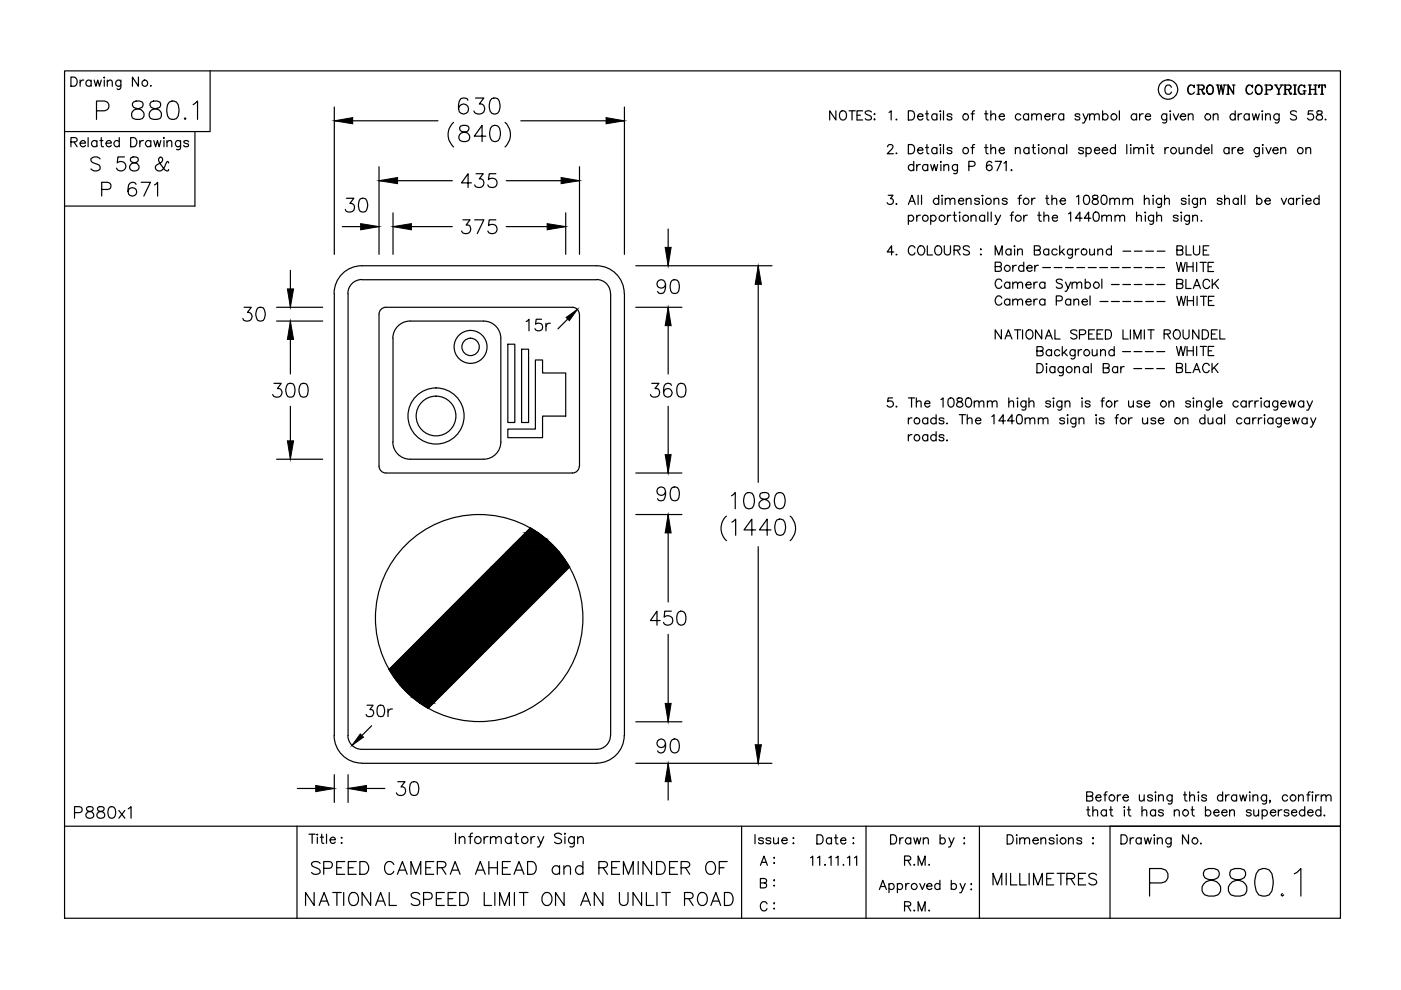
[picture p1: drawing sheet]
<svg xmlns="http://www.w3.org/2000/svg" width="297mm" height="210mm" viewBox="0 0 297 210" stroke-linecap="round" stroke-linejoin="round" font-family="sans-serif">
<g fill="none" stroke="#000" stroke-width=".25">
<path d="M13.7 15h270.5v179.7h-270.5zM15 16.3h.7a1.03 1.03 0 0 1 .7 1 1.03 1.03 0 0 1-.7 1h-.7zM17 17v1.3M17.8 17a.72 .72 0 0 0-.8 .6M19.3 17.3a.62 .62 0 0 0-.9-.1 .62 .62 0 0 0 0 .9 .62 .62 0 0 0 .9-.1M19.3 17v1.3M20 17l.3 1.3 .4-1.3 .4 1.3 .4-1.3M22.1 17v1.3M22.1 16.3v.3zM22.7 17.4l.5-.4 .5 .1 .1 1.2M22.7 17v1.3M25.6 17v1.5a.49 .49 0 0 1-.3 .4 .49 .49 0 0 1-.5-.1"/>
<path d="M25.6 17.3a.62 .62 0 0 0-.9-.1 .62 .62 0 0 0 0 .9 .62 .62 0 0 0 .9-.1M29.4 16.3v2l-1.3-2v2M32 18.1v.2l.1-.1M44.5 15v12.9h-30.8M248.4 18.5a.72 .72 0 0 0-.8-.5 .72 .72 0 0 0-.6 .8v.5a.72 .72 0 0 0 .6 .7 .72 .72 0 0 0 .8-.5M252.4 18a1.12 1.12 0 0 0 0 2M253.1 18.3l.1 .3v-.6l-.1 .3a.72 .72 0 0 0-.8-.2 .72 .72 0 0 0-.5 .7 .83 .83 0 0 0 .2 .9 .83 .83 0 0 0 .9 .2l.3-.4M253.8 18h1.1l.3 .2 .1 .4-.1 .3-1.1 .1M253.8 20h.6M254.1 18v2M254.6 19l.3 .1 .3 .7h.2M254.8 19l.3 .9 .2 .1 .1-.3"/>
<path d="M254.9 18l.3 .4v.4l-.3 .2M256.5 18a1 1 0 0 0-.7 1.1 1 1 0 0 0 .8 .9 1.06 1.06 0 0 0 .7-1 1.06 1.06 0 0 0-.7-1 1.04 1.04 0 0 0-.7 .9 1.04 1.04 0 0 0 .6 1.1M256.6 18a1.13 1.13 0 0 1 0 2M257.9 18h.6M258.1 18l.4 2 .4-2 .4 2 .3-2M258.2 18l.3 1.5M259 18l.3 1.5M259.3 18h.6M260.1 20h.5M260.1 18h.3M260.4 18v2M261.3 18h.5"/>
<path d="M261.5 19.8l-1.1-1.8v2M261.5 18v2l-1.1-1.8M264.8 18a1.12 1.12 0 0 0 0 2M265.5 18.3l.1 .3v-.6l-.1 .3a.72 .72 0 0 0-.8-.2 .72 .72 0 0 0-.5 .7 .83 .83 0 0 0 .1 .9 .83 .83 0 0 0 1 .2l.3-.4M266.8 18a1.01 1.01 0 0 0-.7 1.1 1.01 1.01 0 0 0 .9 .9 1.01 1.01 0 0 0 .6-1.1 1.01 1.01 0 0 0-.8-.9 1.13 1.13 0 0 0 0 2M267 18a1.13 1.13 0 0 1 0 2M268.2 18h1.1a.51 .51 0 0 1 .5 .5 .51 .51 0 0 1-.5 .5h-.8M268.2 20h.6M268.4 18v2M268.5 18v2M269.3 18l.2 .1a.52 .52 0 0 1 .2 .5 .52 .52 0 0 1-.4 .4M270.2 18h.6"/>
<path d="M270.4 18l.7 1v1M270.5 18l.7 1v1M270.8 20h.6M271.4 18h.6M271.8 18l-.6 1M272.2 18h1.1l.4 .2v.4l-.1 .3-1 .1M272.2 20h.6M272.4 18v2M272.6 18v2M273 19l.3 .1 .3 .7h.2M273.2 19l.3 .9 .2 .1 .1-.3M273.3 18l.4 .4-.1 .4-.3 .2"/>
<path d="M274.2 20h.7M274.2 18h.7M274.5 18v2M274.6 18v2M275.9 18a1.12 1.12 0 0 0 0 2M276.3 19.3h.6M276.5 18.3l.1 .3v-.6l-.1 .3a.73 .73 0 0 0-.8-.2 .73 .73 0 0 0-.5 .7v.5a.74 .74 0 0 0 .5 .6 .74 .74 0 0 0 .8-.2M276.5 19.3v.7M276.6 19.3v.7M277.4 18h.6M277.4 20h.6M277.7 18v2"/>
<path d="M277.8 18v2M277.8 19h1.1M278.6 18h.6M278.6 20h.6M278.9 18v2M279.7 18l-.1 .6v-.6h1.4v.6l-.1-.6M280 20h.6M280.3 18v2M15 30.1l1.1-.1 .3-.3-.1-.4-.4-.1h-.9v1.9M15.7 30.1l.7 1M17 30.4h1.1a.61 .61 0 0 0-.8-.5 .61 .61 0 0 0-.2 .9 .6 .6 0 0 0 1 0M18.7 29.2v1.9"/>
<path d="M20.5 23.5h1.7a1.04 1.04 0 0 0 .9-1 1.04 1.04 0 0 0-.9-1.1h-1.7v3.9M20.5 30.1a.63 .63 0 0 0-.9-.1 .63 .63 0 0 0 0 .9 .63 .63 0 0 0 .9-.1M20.5 29.8v1.3M21.2 29.8h.6M21.2 33.7a1.26 1.26 0 0 0-1.9 0 .75 .75 0 0 0 .5 .8l.9 .3a.74 .74 0 0 1 .5 1 1.26 1.26 0 0 1-1.9 0M21.5 29.2v1.5l.1 .3 .3 .1M22.5 30.4h1.1a.6 .6 0 0 0-.8-.5 .6 .6 0 0 0-.2 .9 .57 .57 0 0 0 1 0M25.3 30.1a.63 .63 0 0 0-1-.1 .63 .63 0 0 0 0 .9 .63 .63 0 0 0 1-.1M25.3 29.2v1.9M26.4 33.3h-1.4l-.1 1.2a1.04 1.04 0 0 1 1.5 .1 1.04 1.04 0 0 1-.2 1.5 1.04 1.04 0 0 1-1.5-.5M27.7 29.2h.6a1.02 1.02 0 0 1 .7 .9 1.02 1.02 0 0 1-.7 1h-.6zM27.8 33.4a.6 .6 0 0 0 .3 1 1.18 1.18 0 0 1 1.4 1.2 1.03 1.03 0 0 1-1.2 .7 1.03 1.03 0 0 1-.8-1.1 1.31 1.31 0 0 1 1.4-.8 .6 .6 0 0 0 .3-1l-.4-.1z"/>
<path d="M28.3 21.6a.74 .74 0 0 0-.2 .8 .74 .74 0 0 0 .6 .5l.7 .2a1.11 1.11 0 0 1 1.1 1 1.11 1.11 0 0 1-.9 1.2l-1.3-.2a1.16 1.16 0 0 1-.3-1.2 1.16 1.16 0 0 1 1-.8l.8-.2a.78 .78 0 0 0 .4-1.3l-.6-.2h-.8zM28.8 39.1a.86 .86 0 0 0-.8-.5 .86 .86 0 0 0-.7 .6 2.15 2.15 0 0 0 .3 2.2 .91 .91 0 0 0 1.3-.4 .91 .91 0 0 0-.6-1.2 .91 .91 0 0 0-1.2 .8M29.6 29.8v1.3M29.9 38.7h2l-1.4 2.9M30.4 29.8a.64 .64 0 0 0-.8 .6M32 30.1a.63 .63 0 0 0-1-.1 .63 .63 0 0 0 0 .9 .63 .63 0 0 0 1-.1M32 29.8v1.3M32 21.6a.75 .75 0 0 0 .4 1.3l.7 .2a1.11 1.11 0 0 1 1.1 1 1.11 1.11 0 0 1-.9 1.2l-1.3-.2a1.16 1.16 0 0 1-.3-1.2 1.16 1.16 0 0 1 1-.8l.8-.2a.78 .78 0 0 0 .4-1.3l-.6-.2h-.7zM32.6 29.8l.4 1.3 .4-1.3 .4 1.3 .3-1.3M32.7 39.2l.7-.5v2.9M34.8 29.8v1.3M34.8 29.2v.1z"/>
<path d="M35.4 30.2l.5-.4 .4 .1 .1 1.2M35.4 29.8v1.3M35.7 34.5l-.1-.3h-.2l-.2 .5a1.74 1.74 0 0 1-1.7 1.5 .71 .71 0 0 1-.5-.5 .71 .71 0 0 1 .2-.7l1-.6a.66 .66 0 0 0-.1-1.1l-.3 .1a1.03 1.03 0 0 0 .3 1.4l.9 1.3 .6 .1 .1-.3M35.9 21.6a1.23 1.23 0 0 1 1.9 .6 3.3 3.3 0 0 1-.4 2.9 1.31 1.31 0 0 1-1.9-.5 3.3 3.3 0 0 1 .4-3zM38.3 29.8l-.1 1.8-.3 .1h-.5M38.3 30.1a.61 .61 0 0 0-.9-.1 .61 .61 0 0 0 0 .9 .61 .61 0 0 0 .9-.1M39.3 25l-.2 .1 .2 .2 .1-.2M40 30.1a.57 .57 0 0 0-1 0l.2 .3 .7 .2 .1 .2a.57 .57 0 0 1-1 0M41 22.2l.9-.8v3.9M41.3 27.9v15.8h-27.6M70.9 22.7v31.2M70.9 25.6h22"/>
<path d="M80.4 35.3v18.6M80.4 38.3h15.5M96.2 26a3.5 3.5 0 0 0 0 5.2M97.6 26.8a.69 .69 0 0 0 .4 1.1l.6 .2a.98 .98 0 0 1 1 .9 .98 .98 0 0 1-.8 1h-.7a.98 .98 0 0 1-.8-1 .98 .98 0 0 1 1-.9l.6-.2a.7 .7 0 0 0 .3-1.1l-.4-.2zM99.2 21.3l-.2-.4a1.18 1.18 0 0 0-1.6 .5 2.36 2.36 0 0 0 .3 2.6 1.06 1.06 0 0 0 1.6-.5 1.06 1.06 0 0 0-.8-1.4 1.06 1.06 0 0 0-1.3 .9M100 38.8h-2.2l1.4-2v3M100.8 20.8h1.8l-1 1.3a1.09 1.09 0 0 1 1.2 1.2 1.09 1.09 0 0 1-1.5 .9l-.7-.3-.1-.4M100.9 36.8h1.6l-.9 1.1a.94 .94 0 0 1 1 1.1 .94 .94 0 0 1-1.2 .8l-.6-.3-.2-.3M103 28.9h-2.4l1.6-2.3v3.4M104.2 20.9a1.15 1.15 0 0 1 1.6 .5 2.67 2.67 0 0 1-.3 2.6 1.09 1.09 0 0 1-1.6-.5 2.77 2.77 0 0 1 .3-2.6zM104.3 26.8a1.09 1.09 0 0 1 1.6 .4 2.77 2.77 0 0 1-.3 2.6 1.07 1.07 0 0 1-1.6-.5 2.71 2.71 0 0 1 .3-2.5zM105.1 36.8h-1.4l-.1 1.3a1.03 1.03 0 0 1 1.5-.1 1.03 1.03 0 0 1-.2 1.6 1.03 1.03 0 0 1-1.5-.4"/>
<path d="M107.1 26a3.5 3.5 0 0 1 0 5.2M107.3 38.3h15.6M110.4 25.6h22M122.9 35.3v18.6M132.4 22.7v31.2M177.2 23.5v1.9l-1.3-1.9v1.9M178.2 23.7a.74 .74 0 0 1 .8-.2 .74 .74 0 0 1 .5 .7 .86 .86 0 0 1-.2 .9 .86 .86 0 0 1-.9 .3 1.27 1.27 0 0 1-.2-1.7zM180 23.5h1.3M180.7 23.5v1.9M181.7 24.4h.7M182.9 23.5h-1.2v1.9h1.2M184.8 23.7a.75 .75 0 0 0-1.4 .3l.3 .2 .7 .3a.47 .47 0 0 1 .4 .4 .47 .47 0 0 1-.2 .5 .91 .91 0 0 1-1.2-.3"/>
<path d="M185.3 24.2h.2zM185.3 25.4l.1-.2 .1 .2zM188.2 31.1l.4-.5h.3l.4 .4-.3 .7-.9 .9h1.3M188.5 23.8l.4-.3v1.9M190 25.2v.2h.2M190 32.4v.2l.2-.1M192.6 23.5h.7a1.04 1.04 0 0 1 .6 1 1.04 1.04 0 0 1-.6 .9h-.7zM192.6 30.6h.7a1.04 1.04 0 0 1 .6 1 1.04 1.04 0 0 1-.6 1h-.7zM193.7 35.1a.64 .64 0 0 0-.9-.1 .64 .64 0 0 0 0 1 .64 .64 0 0 0 .9-.1M193.7 34.2v2M194.4 34.9v1.3M194.5 24.7h1.2a.6 .6 0 0 0-.9-.5 .6 .6 0 0 0-.1 .9 .56 .56 0 0 0 .5 .4 .56 .56 0 0 0 .5-.4"/>
<path d="M194.5 31.8h1.2a.6 .6 0 0 0-.9-.5 .6 .6 0 0 0-.1 1 .56 .56 0 0 0 .5 .3 .56 .56 0 0 0 .5-.3M195.1 34.9a.64 .64 0 0 0-.7 .5M196.2 24.1h.7M196.2 31.3h.7M196.5 23.5v1.6l.1 .3h.3M196.5 30.6v1.6l.1 .3 .3 .1M196.7 35.1a.62 .62 0 0 0-.9 0 .62 .62 0 0 0 0 .9 .62 .62 0 0 0 .9-.1M196.7 34.9v1.3M197.3 34.9l.4 1.3 .4-1.3 .4 1.3 .3-1.3M198.6 24.4a.61 .61 0 0 0-.9-.1 .61 .61 0 0 0 0 .9 .61 .61 0 0 0 .9-.1M198.6 31.6a.61 .61 0 0 0-.9-.1 .61 .61 0 0 0 0 .9 .61 .61 0 0 0 .9-.1M198.6 24.1v1.3"/>
<path d="M198.6 31.3v1.3M199.3 23.6h.2zM199.3 30.7h.2zM199.4 24.1v1.3M199.4 31.3v1.3M199.5 34.9v1.3M199.5 34.2v.2zM200 23.5v1.9M200 30.6v2M200.1 35.3l.5-.4 .5 .1v1.2M200.1 34.9v1.3M201.8 24.4a.57 .57 0 0 0-1 0l.1 .2 .8 .3 .1 .2a.57 .57 0 0 1-1 0"/>
<path d="M201.8 31.6a.57 .57 0 0 0-1 0l.1 .1 .8 .3 .1 .3a.57 .57 0 0 1-1 0M203 34.9v1.5a.49 .49 0 0 1-.3 .4 .49 .49 0 0 1-.5-.1M203 35.1a.62 .62 0 0 0-.9 0 .62 .62 0 0 0 0 .9 .62 .62 0 0 0 .9-.1M205.4 35.3l1.2-.2 .1-.2-.1-.5-.3-.2h-.9v2M205.9 24.1h.7M205.9 31.3h.7M206.6 23.5l-.3 .1-.1 .2v1.6M206.6 30.6l-.3 .1-.1 .3v1.6M208.8 24.1h.6M208.8 31.3h.6M209.1 23.5v1.6v.3h.4M209.1 30.6v1.6v.3l.4 .1"/>
<path d="M210.1 24.5l.4-.4 .5 .1 .1 1.2M210.1 31.7l.4-.4 .5 .1 .1 1.2M210.1 23.5v1.9M210.1 30.6v2M210.3 34.5a.58 .58 0 0 0-.6-.3 .58 .58 0 0 0-.5 .4 1.2 1.2 0 0 0 .5 1.6 .62 .62 0 0 0 .7-.6 .62 .62 0 0 0-.6-.6 .62 .62 0 0 0-.7 .5M211 34.2h1.3l-.9 2M211.9 24.7h1.1v-.2a.64 .64 0 0 0-1.1-.1 .64 .64 0 0 0 .4 1h.3l.4-.3M211.9 31.8h1.1v-.1a.64 .64 0 0 0-1.1-.1 .64 .64 0 0 0 .4 1h.3l.4-.3M212.9 34.6l.4-.4v2M214.5 36l-.2 .1 .2 .1 .1-.1M215.3 31.7l.4-.4 .5 .1 .1 1.2M215.3 31.3v1.3"/>
<path d="M216.4 24.4a.63 .63 0 0 0-.9-.1 .63 .63 0 0 0 0 1 .63 .63 0 0 0 .9-.2M218.1 24.4a.61 .61 0 0 0-.9-.1 .61 .61 0 0 0 0 .9 .61 .61 0 0 0 .9-.1M218.1 24.1v1.3M218.2 31.6a.61 .61 0 0 0-.9-.1 .61 .61 0 0 0 0 .9 .61 .61 0 0 0 .9-.1M218.2 31.3v1.3M218.8 24.5l.4-.4 .5 .1 .1 1.2M218.8 24.1v1.3M218.8 31.3h.7M219.1 30.6v1.6l.1 .3 .4 .1M219.8 24.5l.4-.4 .5 .1 .1 1.2M220.2 30.6v.2zM220.2 31.3v1.3"/>
<path d="M221.5 24.7h1.1a.6 .6 0 0 0-.8-.5 .6 .6 0 0 0-.2 .9 .56 .56 0 0 0 .5 .4 .56 .56 0 0 0 .5-.4M222.6 31.7l.5-.4 .5 .1 .1 1.2M222.6 31.3v1.3M223.2 24.1v1.3M224 24.1a.64 .64 0 0 0-.8 .6M225.5 24.4a.61 .61 0 0 0-.9-.1 .61 .61 0 0 0 0 .9 .61 .61 0 0 0 .9-.1M225.5 31.6a.61 .61 0 0 0-.9-.1 .61 .61 0 0 0 0 .9 .61 .61 0 0 0 .9-.1M225.5 24.1v1.3M225.5 31.3v1.3M226.2 30.6v2M229 24.4a.57 .57 0 0 0-1.1 0l.1 .2a.9 .9 0 0 1 1 .5 .57 .57 0 0 1-1.1 0M229.6 24.1l.6 1.3 .5-1.3"/>
<path d="M229.7 31.6a.57 .57 0 0 0-1 0l.1 .1 .8 .3 .1 .3a.57 .57 0 0 1-1 0M230.2 25.4l-.4 .7h-.3M230.3 31.6a.61 .61 0 0 1 .9-.1 .61 .61 0 0 1 0 .9 .61 .61 0 0 1-.9-.1M230.3 31.3v1.9M231 24.5l.5-.4 .5 .1v1.2M231 24.1v1.3M232 24.5l.5-.4 .5 .1 .1 1.2M232 31.8h1.1a.6 .6 0 0 0-.8-.5 .6 .6 0 0 0-.2 1 .57 .57 0 0 0 1 0M233.7 31.8h1.1a.61 .61 0 0 0-.8-.5 .61 .61 0 0 0-.2 1 .6 .6 0 0 0 1 0M233.8 24.4a.63 .63 0 0 1 .9-.1 .63 .63 0 0 1 0 1 .63 .63 0 0 1-.9-.2M233.8 23.5v1.9M236.5 31.6a.61 .61 0 0 0-.9-.1 .61 .61 0 0 0 0 .9 .61 .61 0 0 0 .9-.1"/>
<path d="M236.5 30.6v2M237.3 23.5v1.9M238.9 30.6v2M239.7 30.6v.2zM239.7 31.3v1.3M240.4 31.7l.4-.4 .5 .1 .1 1.2M240.4 31.3v1.3M241 24.4a.63 .63 0 0 0-1-.1 .63 .63 0 0 0 0 1 .63 .63 0 0 0 1-.2M241 24.1v1.3M241.4 31.7l.5-.4 .5 .1 .1 1.2M241.6 24.1v1.3M242.4 24.1a.64 .64 0 0 0-.8 .6"/>
<path d="M242.8 24.7h1.1a.6 .6 0 0 0-.8-.5 .6 .6 0 0 0-.2 .9 .57 .57 0 0 0 1 0M243.2 30.7h.2zM243.3 31.3v1.3M243.9 31.3h.7M244.2 30.6v1.6l.1 .3 .4 .1M247 31.3v1.3M247.4 24.1l-.1 1.8-.3 .2-.5-.1M247.4 24.4a.61 .61 0 0 0-.9-.1 .61 .61 0 0 0 0 .9 .61 .61 0 0 0 .9-.1M247.7 31.3a.64 .64 0 0 0-.7 .5M248 23.6h.2zM248.1 24.1v1.3M248.8 24.1l.5 1.3 .6-1.3"/>
<path d="M250 31.3l.1 1.2 .4 .1 .5-.4M250.2 24.7h1.2a.6 .6 0 0 0-.9-.5 .6 .6 0 0 0-.1 .9 .56 .56 0 0 0 .5 .4 .56 .56 0 0 0 .5-.4M251 31.3v1.3M251.7 31.7l.5-.4 .5 .1 .1 1.2M251.7 31.3v1.3M251.9 24.5l.5-.4 .5 .1 .1 1.2M251.9 24.1v1.3M254.6 31.6a.63 .63 0 0 0-.9-.1 .63 .63 0 0 0 0 .9 .63 .63 0 0 0 .9-.1M254.6 30.6v2M255.3 31.8h1.1v-.1a.64 .64 0 0 0-1.1-.1 .64 .64 0 0 0 .4 1h.3l.4-.3M256.9 30.6v2M257.2 24.5l.5-.4 .5 .1v1.2"/>
<path d="M257.2 24.1v1.3M260.6 31.6a.61 .61 0 0 0-.9-.1 .61 .61 0 0 0 0 .9 .61 .61 0 0 0 .9-.1M260.6 31.3v1.3M261.3 31.3v1.3M261.9 24.4a.61 .61 0 0 0-.9-.1 .61 .61 0 0 0 0 .9 .61 .61 0 0 0 .9-.1M261.9 23.5v1.9M262 31.3a.58 .58 0 0 0-.7 .5M262.4 31.8h1.1v-.1a.64 .64 0 0 0-1.1-.1 .64 .64 0 0 0 .5 1h.3l.3-.3M262.5 24.1v1.3M263.3 24.1a.64 .64 0 0 0-.8 .6M264.9 24.4a.61 .61 0 0 0-1-.1 .61 .61 0 0 0 0 .9 .61 .61 0 0 0 1-.1M264.9 24.1v1.3"/>
<path d="M265.5 24.1l.4 1.3 .3-1.3 .4 1.3 .4-1.3M267 31.3v1.5a.53 .53 0 0 1-.8 .3M267 31.6a.63 .63 0 0 0-.9-.1 .63 .63 0 0 0 0 .9 .63 .63 0 0 0 .9-.1M267.6 24.1v1.3M267.6 23.5v.2zM267.7 31.3v1.3M267.7 30.6l.2 .1-.2 .1zM268.3 24.5l.4-.4 .5 .1 .1 1.2M268.3 24.1v1.3M268.4 31.3l.6 1.3 .5-1.3M269.9 31.8h1.1a.6 .6 0 0 0-.9-.5 .6 .6 0 0 0-.1 1 .57 .57 0 0 0 1 0M271.2 24.1l-.1 1.8-.3 .2-.4-.1"/>
<path d="M271.2 24.4a.63 .63 0 0 0-.9-.1 .63 .63 0 0 0 0 1 .63 .63 0 0 0 .9-.2M271.5 31.7l.5-.4 .5 .1 .1 1.2M271.5 31.3v1.3M274.9 23.7a.73 .73 0 0 0-1.3 .3l.2 .2 .9 .4a.5 .5 0 0 1 0 .8 .87 .87 0 0 1-1.1-.3M276.9 31.7l.4-.4 .5 .1 .1 1.2M276.9 31.3v1.3M278.4 23.5h-1l-.1 .8a.69 .69 0 0 1 1.1 0 .69 .69 0 0 1-.2 1.1 .69 .69 0 0 1-1-.3M279.3 23.6a.39 .39 0 0 0 .2 .6 .72 .72 0 0 1 .8 .3 .72 .72 0 0 1-.1 .9 .82 .82 0 0 1-1.1-.3 1.03 1.03 0 0 1 1.1-1l.1-.4a.78 .78 0 0 0-1-.1zM281 25.2v.2h.1M21.6 40.2l1.7-.2a.79 .79 0 0 0 .2-.8 .79 .79 0 0 0-.7-.5h-1.2v2.9M61.6 57.3v7.9M72.6 48h7.8"/>
<path d="M73.5 42h1.5l-.8 1.1a.94 .94 0 0 1 1 1.1 .94 .94 0 0 1-1.3 .8l-.4-.2-.3-.4M76.4 42.2a.97 .97 0 0 1 1.4 .4 2.3 2.3 0 0 1-.3 2.2 .97 .97 0 0 1-1.4-.4 2.67 2.67 0 0 1 .3-2.2zM76.7 59.3a2.94 2.94 0 0 0-2.9 2.9v93.8a2.86 2.86 0 0 0 2.9 2.9h49.8M76.7 59.3h49.8M83.3 45.1v8.8M83.3 48h12.6M98.1 46.6h1.6l-.9 1.1a.94 .94 0 0 1 1 1.1 .94 .94 0 0 1-1.2 .7l-.5-.1-.3-.4M100.6 46.6h2l-1.4 2.9M105.1 46.6h-1.4l-.1 1.2a1.04 1.04 0 0 1 1.5 0 1.04 1.04 0 0 1-.1 1.6 1.04 1.04 0 0 1-1.6-.4M107.3 48h12.6M119.9 45.1v8.8M126.5 59.3a2.94 2.94 0 0 1 2.9 2.9"/>
<path d="M126.5 56.3a5.9 5.9 0 0 1 5.8 5.9M126.5 56.3h-49.8a5.9 5.9 0 0 0-5.9 5.9M134.8 56.3h28.9M141.7 48.6v7.7M142.5 59.4a.98 .98 0 0 1 1.4 .5 2.5 2.5 0 0 1-.3 2.2 .98 .98 0 0 1-1.4-.4 2.46 2.46 0 0 1 .3-2.3zM160.8 56.3v46M188.3 41.4h1l-.5 .7a.66 .66 0 0 1 .5 1 .66 .66 0 0 1-1.1 0l-.1-.1M189.5 53.4h-1.4l.9-1.3v2M190 43.1v.2l.2-.1M190 53.9v.2l.2-.1M192.6 43.3l.8-1.9 .7 1.9M192.6 45.9a.64 .64 0 0 1 .9-.1 .64 .64 0 0 1 0 .9 .64 .64 0 0 1-.9 0"/>
<path d="M192.6 45.6v2M192.9 42.7h.9M194 52.6a.72 .72 0 0 0-.8-.5 .72 .72 0 0 0-.6 .8 .86 .86 0 0 0 .2 .9 .86 .86 0 0 0 .9 .2l.3-.4M194.4 45.6v1.3M194.7 41.4v1.9M194.9 52.2a.95 .95 0 0 1 1.1 .4 .95 .95 0 0 1-.2 1.2 .74 .74 0 0 1-.8 .2 .74 .74 0 0 1-.5-.7v-.4zM195.1 45.6a.64 .64 0 0 0-.7 .6M195.4 41.4v1.9M196.6 52.1v2h1.1M197.3 45.9a.64 .64 0 0 1 1-.1 .64 .64 0 0 1 0 .9 .64 .64 0 0 1-1 0M197.3 45.6v2M198.6 52.2a.95 .95 0 0 1 1.1 .4 .95 .95 0 0 1-.2 1.2 .74 .74 0 0 1-.8 .2 .74 .74 0 0 1-.5-.7 1.15 1.15 0 0 1 .4-1.1z"/>
<path d="M199 42.3a.63 .63 0 0 0-.9-.1 .63 .63 0 0 0 0 1 .63 .63 0 0 0 .9-.1M199 41.4v1.9M199.7 42v1.3M199.7 41.4l.2 .1-.2 .1zM200.2 52.1v1.4a.67 .67 0 0 0 .7 .6 .67 .67 0 0 0 .6-.6v-1.4M200.4 42.4l.5-.4 .5 .1v1.2M200.4 42v1.3M200.9 45.6v1.3M201.4 42.4l.5-.4 .5 .1 .1 1.2M201.6 45.6a.58 .58 0 0 0-.7 .6M202.1 45.6h.6M202.3 53h1.1l.2-.3-.2-.5-1.1-.1v2"/>
<path d="M202.4 45v1.5l.1 .3 .3 .1M202.9 53l.7 1.1M203.2 42.6h1.1a.6 .6 0 0 0-.8-.5 .6 .6 0 0 0-.2 1 .57 .57 0 0 0 1 0M203.5 45.6v1.3M203.5 45v.2zM204.9 42.4l.4-.4 .5 .1 .1 1.2M204.9 42v1.3M205.5 52.4a.73 .73 0 0 0-.7-.3 .73 .73 0 0 0-.6 .5l.2 .3 .9 .4 .2 .2v.3a.92 .92 0 0 1-1.3 0M205.9 46l.4-.4 .5 .1 .1 1.2M205.9 45.6v1.3M207.7 42.3a.57 .57 0 0 0-1.1 0l.1 .2a.9 .9 0 0 1 1 .5v.1a.57 .57 0 0 1-1.1 0M207.9 52.9h.1z"/>
<path d="M207.9 54h.1zM208.2 41.5h.2zM208.3 42v1.3M208.8 45.9a.62 .62 0 0 0-.9-.1 .62 .62 0 0 0 0 .9 .62 .62 0 0 0 .9 0M208.8 45.6v1.3M209.4 45v1.9M210.2 45v1.9M210.7 42.4l.5-.4 .5 .1 .1 1.2M210.7 42v1.3M211 56.5l1.1-.1 .2-.3-.2-.4-1.1-.1v1.9h.9l.4-.3a.53 .53 0 0 0-.4-.7M211 54.1v-2l.8 2 .7-2v2M211 45.6l.6 1.3 .5-1.3"/>
<path d="M211.6 46.9l-.4 .7h-.3M212.4 59.6a.72 .72 0 0 0-.8-.4 .72 .72 0 0 0-.6 .7v.5a.72 .72 0 0 0 .6 .7 .72 .72 0 0 0 .8-.4M213.5 42.3a.6 .6 0 0 0-1 0l.3 .3 .6 .2 .1 .3a.6 .6 0 0 1-1 0M214.1 59.8v1.3M214.2 45.6h.6M214.3 53a.62 .62 0 0 0-.9 0 .62 .62 0 0 0 0 .9 .62 .62 0 0 0 .9-.1M214.3 52.8v1.3M214.7 56.3v1.2M214.7 59.8v1.3M214.9 45h-.3l-.1 .3v1.6M215 52.2h.2l-.1 .1zM215.1 52.8v1.3"/>
<path d="M215.5 56.3a.64 .64 0 0 0-.8 .5M215.7 53.1l.5-.3 .5 .1 .1 1.2M215.7 52.8v1.3M215.8 42h.7M216.6 41.4l-.4 .1-.1 .2v1.6M217.1 56.5a.62 .62 0 0 0-1-.1 .62 .62 0 0 0 0 1 .62 .62 0 0 0 1-.1M217.1 55.6v1.9M217.1 45.6v1.3M217.7 56.8h1.1a.57 .57 0 0 0-.5-.6 .57 .57 0 0 0-.6 .6v.2a.63 .63 0 0 0 .5 .5 .63 .63 0 0 0 .6-.2M217.8 45.6a.64 .64 0 0 0-.7 .6M218.8 42v1.3M219.2 59.8v1.3"/>
<path d="M219.3 53h1.1l.2-.3-.2-.5-1.1-.1v2h.8l.5-.4a.54 .54 0 0 0-.5-.7M219.4 56.3v1.2M219.5 42a.58 .58 0 0 0-.7 .6M219.9 59.8a.58 .58 0 0 0-.7 .6M220 45.6h.7M220.1 56.3a.64 .64 0 0 0-.7 .5M220.3 45v1.5l.1 .3 .4 .1M221.1 56.7h1.6M221.3 46l.5-.4 .5 .1v1.2M221.3 45v1.9M221.5 59.8v1.3M221.7 42h.6"/>
<path d="M222 41.4v1.6l.1 .2 .3 .1M222.3 53a.62 .62 0 0 0-.9 0 .62 .62 0 0 0 0 .9 .62 .62 0 0 0 .9-.1M222.3 52.8v1.3M223 42.4l.5-.4 .5 .1v1.2M223 41.4v1.9M223.1 46.2h1.1a.6 .6 0 0 0-.8-.5 .6 .6 0 0 0-.2 1 .62 .62 0 0 0 1 0M223.5 56.7h1.6M224.1 53a.62 .62 0 0 0-.9 0 .62 .62 0 0 0 0 .9 .62 .62 0 0 0 .9-.1M224.7 52.1v2M224.8 42.6h1.1a.62 .62 0 0 0-1-.4 .62 .62 0 0 0 .2 1 .54 .54 0 0 0 .8-.1M225.1 53.3l.6 .8M225.2 59.4a.73 .73 0 0 0-1.2 .2l.3 .4 .8 .3a.5 .5 0 0 1 0 .7 .87 .87 0 0 1-1.1-.2"/>
<path d="M225.6 52.8l-.9 .9M225.9 59.8l.6 1.3 .5-1.3M225.9 56.7h1.7M226.5 45.3l.5-.3v1.9M227.3 59.8v1.3M227.4 52.8v1.5a.53 .53 0 0 1-.9 .4M227.4 53a.62 .62 0 0 0-.9 0 .62 .62 0 0 0 0 .9 .62 .62 0 0 0 .9-.1M228 52.8v1.3M228.2 41.7l.5-.3v1.9M228.3 56.7h1.7M228.8 52.8a.64 .64 0 0 0-.8 .5M229.4 46.3h-1.4l1-1.3v1.9"/>
<path d="M230 41.5a.67 .67 0 0 1 .9 .2 1.01 1.01 0 0 1-.6 1.6 1.29 1.29 0 0 1-.3-1.8zM230.1 59.2v1.9M230.7 56.7h1.7M231 52.8l.1 1.2 .5 .1 .4-.4M231.3 46.3h-1.4l.9-1.3v1.9M231.7 41.5a.38 .38 0 0 0 .3 .6 .69 .69 0 0 1 .7 .3 .69 .69 0 0 1 0 .8 .73 .73 0 0 1-1.1-.2 .96 .96 0 0 1 1.1-1l.1-.3a.74 .74 0 0 0-1.1-.2zM232 52.8v1.3M232 45a.64 .64 0 0 1 1 .3 .98 .98 0 0 1-.7 1.6 1.24 1.24 0 0 1-.3-1.9zM232.8 53.1l.4-.3 .5 .1 .1 1.2M232.8 52.8v1.3M233.1 56.7h1.7M233.6 59.2v1.9"/>
<path d="M233.6 46l.5-.4 .4 .1 .1 1.2M233.6 45.6v1.3M233.7 41.5a.67 .67 0 0 1 .9 .2 1.32 1.32 0 0 1-.4 1.6h-.2a1.29 1.29 0 0 1-.3-1.8zM234.6 46l.5-.4 .5 .1v1.2M235.3 42.4l.5-.4 .4 .1 .1 1.2M235.3 42v1.3M235.6 56.7h1.7M235.6 53a.62 .62 0 0 0-.9 0 .62 .62 0 0 0 0 .9 .62 .62 0 0 0 .9-.1M235.6 52.1v2M236.3 42.4l.5-.4 .5 .1v1.2M236.4 46l.5-.4 .4 .1 .1 1.2M236.4 45.6v1.3"/>
<path d="M237.4 46l.5-.4 .5 .1v1.2M238 56.7h1.7M238.1 42.4l.4-.4 .5 .1 .1 1.2M238.1 42v1.3M238.1 53.3h1.6M239.1 42.4l.5-.4 .4 .1 .1 1.2M240.4 56.7h1.7M240.5 53.3h1.7M241 46a.67 .67 0 0 1 .9-.3l.1 1.2M241 45v1.9M242.6 42.4l.5-.4 .5 .1v1.2M242.6 41.4v1.9"/>
<path d="M242.7 45h.2l-.1 .2zM242.8 45.6v1.3M242.8 56.7h1.7M242.9 53.3h1.7M244.4 41.5h.2zM244.5 42v1.3M244.6 45.6v1.5a.49 .49 0 0 1-.3 .4 .49 .49 0 0 1-.5 0M244.6 45.9a.62 .62 0 0 0-.9-.1 .62 .62 0 0 0 0 .9 .62 .62 0 0 0 .9 0M245.3 46a.67 .67 0 0 1 .9-.3l.1 1.2M245.3 45v1.9M245.3 56.7h1.6M245.3 53.3h1.7"/>
<path d="M246.3 42v1.5a.53 .53 0 0 1-.9 .4M246.3 42.3a.63 .63 0 0 0-1-.1 .63 .63 0 0 0 0 1 .63 .63 0 0 0 1-.1M246.9 42.4l.5-.4 .4 .1 .1 1.2M246.9 41.4v1.9M249.4 55.6l.5 2 .5-2 .4 2 .5-2M249.5 53h1.1l.2-.3-.2-.5-1.1-.1v2h.9l.4-.4a.54 .54 0 0 0-.4-.7M249.8 45.9a.6 .6 0 0 0-1 0l.3 .3 .4 .1a.33 .33 0 0 1 .2 .5 .7 .7 0 0 1-.9-.1M250.5 45v.2zM250.5 45.6v1.3M251.4 59.2v2h1.1M251.5 52.1v2h1.1M251.5 42.3a.57 .57 0 0 0-1 0l.2 .3 .7 .2 .1 .3a.57 .57 0 0 1-1 0"/>
<path d="M251.6 55.6v2M251.6 56.6h1.4M252.1 42v1.3M252.1 41.4v.2zM252.2 45.6v1.5a.49 .49 0 0 1-.3 .4 .49 .49 0 0 1-.5 0M252.2 45.9a.62 .62 0 0 0-.9-.1 .62 .62 0 0 0 0 .9 .62 .62 0 0 0 .9 0M252.9 46a.67 .67 0 0 1 .9-.3l.1 1.2M252.9 45.6v1.3M253 55.6v2M253 52.1v1.4a.66 .66 0 0 0 .7 .6 .66 .66 0 0 0 .7-.6v-1.4M253.7 55.6v2M253.9 42l-.1 1.8-.3 .2-.5-.1"/>
<path d="M253.9 42.3a.61 .61 0 0 0-.9-.1 .61 .61 0 0 0 0 .9 .61 .61 0 0 0 .9 0M254.4 55.6h1.3M254.5 42.4l.5-.4 .5 .1 .1 1.2M254.5 42v1.3M254.7 46.7l-.1 .1h.2M255.1 53h.7M255.1 55.6v2M256.1 56.6h.8M256.3 52.1h-1.2v2h1.2M256.5 59.7a.72 .72 0 0 0-.8-.5 .72 .72 0 0 0-.6 .7 .86 .86 0 0 0 .1 1 .86 .86 0 0 0 1 .2l.3-.4M257 59.2v2M257.3 55.6h-1.2v2h1.2"/>
<path d="M258.3 59.2l-1.3 1.3M259.1 42.3a.57 .57 0 0 0-1 0l.2 .3 .7 .2 .1 .3a.57 .57 0 0 1-1 0M259.6 42.4l.5-.4 .5 .1 .1 1.2M259.6 41.4v1.9M262.5 42.3a.61 .61 0 0 0-.9-.1 .61 .61 0 0 0 0 .9 .61 .61 0 0 0 .9 0M262.5 42v1.3M263.2 41.4v1.9M263.9 41.4v1.9M266.5 42.3a.61 .61 0 0 1 .9-.1 .61 .61 0 0 1 0 .9 .61 .61 0 0 1-.9 0M266.5 41.4v1.9M268.2 42.6h1.1a.62 .62 0 0 0-.9-.4 .62 .62 0 0 0 .1 1 .54 .54 0 0 0 .8-.1M271.7 42l.5 1.3 .6-1.3"/>
<path d="M274.2 42.3a.61 .61 0 0 0-.9-.1 .61 .61 0 0 0 0 .9 .61 .61 0 0 0 .9 0M274.2 42v1.3M274.9 42v1.3M275.6 42a.64 .64 0 0 0-.7 .6M276.2 41.4v.2zM276.2 42v1.3M276.9 42.6h1.1a.6 .6 0 0 0-.9-.5 .6 .6 0 0 0-.1 1 .57 .57 0 0 0 1 0M279.7 42.3a.63 .63 0 0 0-1-.1 .63 .63 0 0 0 0 1 .63 .63 0 0 0 1-.1M279.7 41.4v1.9M51.7 65.2h1.6l-.8 1.1a.94 .94 0 0 1 1 1 .94 .94 0 0 1-1.3 .8l-.5-.2-.2-.4M54.7 65.3a.97 .97 0 0 1 1.4 .4 2.3 2.3 0 0 1-.3 2.2 .97 .97 0 0 1-1.4-.4 2.32 2.32 0 0 1 .3-2.2zM58.6 65.2h9.8"/>
<path d="M58.6 68.1h9.8M61.6 68.1v11.2M70.9 62.2v93.8M83.3 71.8v21.9M86.9 68.1a3.7 3.7 0 0 0-3.6 3.6M87 68.1h15.5M102.5 68.1a3.7 3.7 0 0 1 3.7 3.6M106.2 71.8v21.9a3.7 3.7 0 0 1-3.7 3.7M107.7 73h1.4v16.6h-1.4zM110.6 74h1.5v15.6h-1.5zM111.6 68.2l.6-.5v2.4M113.5 76.3h1.5v2.8h4.9v9.1h-4.9v4.6h-7.3v-1.8h5.8z"/>
<path d="M114.8 67.7h-1.1l-.1 1a.85 .85 0 0 1 1.2 .1 .85 .85 0 0 1-.1 1.2 .85 .85 0 0 1-1.3-.3M115.8 68.5v1.6M116.7 68.5a.73 .73 0 0 0-.9 .7M122.4 65.6l-4.1 4.1M122.8 66.6a1.46 1.46 0 0 0-1.4-1.4h-39.6a1.46 1.46 0 0 0-1.4 1.4v32.2M122.9 66.6v32.2M129.5 62.2v93.8M132.4 62.2v93.8M134.8 65.2h9.8M141.1 60.3a.91 .91 0 0 1-1.2 .8 .91 .91 0 0 1-.4-1.4 .91 .91 0 0 1 1.4 0 2.52 2.52 0 0 1-.2 2.4 .88 .88 0 0 1-1.3-.3M141.7 65.2v14.1M212.3 69.9v2l-1.3-2v2"/>
<path d="M212.4 63.2a.72 .72 0 0 0-.8-.5 .72 .72 0 0 0-.6 .8v.5a.73 .73 0 0 0 .6 .7 .73 .73 0 0 0 .8-.4M213.1 71.9l.7-2 .8 2M213.3 71.2h1M214.1 60.1a.63 .63 0 0 0-.9-.1 .63 .63 0 0 0 0 .9 .63 .63 0 0 0 .9-.1M214.1 63.7a.64 .64 0 0 0-.9-.1 .64 .64 0 0 0 0 .9 .64 .64 0 0 0 .9-.1M214.1 63.4v1.3M214.7 60.2l.5-.4 .5 .1v1.2M214.7 63.8l.5-.4 .5 .1v1.2M214.7 63.4v1.3M215.1 69.9h1.3M215.7 60.2l.5-.4 .5 .1 .1 1.2M215.7 63.8l.5-.4 .5 .1 .1 1.2"/>
<path d="M215.7 69.9v2M216.8 69.9v2M217.5 60.4h1.1v-.2a.64 .64 0 0 0-1.1-.1 .64 .64 0 0 0 .5 1h.3l.3-.3M217.5 64h1.1a.6 .6 0 0 0-.8-.5 .6 .6 0 0 0-.2 .9 .62 .62 0 0 0 1 0M217.7 70.2a.74 .74 0 0 1 .8-.2 .74 .74 0 0 1 .5 .7 .83 .83 0 0 1-.2 .9 .83 .83 0 0 1-.9 .2 1.2 1.2 0 0 1-.2-1.6zM219.2 63.4v1.3M219.9 74.4l1.1-.1 .2-.3-.1-.3-.4-.2h-.8v1.9h.8a.51 .51 0 0 0 .5-.5 .51 .51 0 0 0-.5-.5M219.9 77.1h.6a1.02 1.02 0 0 1 .7 1 1.02 1.02 0 0 1-.7 .9h-.6zM219.9 63.4a.58 .58 0 0 0-.7 .6M220.9 69.9v2l-1.3-2v2M221.5 60.1a.63 .63 0 0 0-.9-.1 .63 .63 0 0 0 0 .9 .63 .63 0 0 0 .9-.1M221.5 63.7a.64 .64 0 0 0-.9-.1 .64 .64 0 0 0 0 .9 .64 .64 0 0 0 .9-.1"/>
<path d="M221.5 63.4v1.3M221.6 71.9l.7-2 .8 2M221.8 77.2h.2zM221.9 71.2h.9M221.9 77.7v1.3M222.9 74.4a.64 .64 0 0 0-.9-.1 .64 .64 0 0 0 0 1 .64 .64 0 0 0 .9-.1M222.9 74.1v1.3M223.7 69.9v2h1.1M223.7 78a.61 .61 0 0 0-.9-.1 .61 .61 0 0 0 0 .9 .61 .61 0 0 0 .9-.1M223.7 77.7v1.3M224 63.8l1.1-.1 .1-.3-.1-.5-.3-.2h-.8v2M224.7 74.4a.62 .62 0 0 0-.9-.1 .62 .62 0 0 0 0 1 .62 .62 0 0 0 .9-.1"/>
<path d="M225.2 73.5v1.9M225.4 77.7v1.5a.53 .53 0 0 1-.8 .4M225.4 78a.63 .63 0 0 0-.9-.1 .63 .63 0 0 0 0 1 .63 .63 0 0 0 .9-.2M225.6 74.7l.7 .7M226.2 74.1l-1 1M226.5 61.1l-.4 .7h-.3M227 63.7a.62 .62 0 0 0-.9-.1 .62 .62 0 0 0 0 .9 .62 .62 0 0 0 .9-.1M227 63.4v1.3M227.3 60.2l.5-.4 .4 .1 .1 1.2M227.7 63.8l.4-.4 .5 .1 .1 1.2M227.7 63.4v1.3M227.9 78.1l.4-.4 .5 .1 .1 1.2"/>
<path d="M227.9 77.7v1.3M227.9 74.1v1.5a.51 .51 0 0 1-.3 .5 .51 .51 0 0 1-.5-.1M227.9 74.4a.62 .62 0 0 0-.9-.1 .62 .62 0 0 0 0 1 .62 .62 0 0 0 .9-.1M228.3 60.2l.5-.4 .4 .1 .1 1.2M228.3 70.2a.75 .75 0 0 0-1.3 .2l.2 .3 .9 .3 .2 .6a.84 .84 0 0 1-1.3 0M228.6 74.1v1.3M228.9 71h.8a.51 .51 0 0 0 .5-.6 .51 .51 0 0 0-.5-.5h-.8v2M229.3 74.1a.65 .65 0 0 0-.7 .6M229.4 64h1.2a.62 .62 0 0 0-.7-.5 .62 .62 0 0 0-.6 .6 .62 .62 0 0 0 .6 .6l.7-.3M230.1 60.1a.61 .61 0 0 1 .9-.1 .61 .61 0 0 1 0 .9 .61 .61 0 0 1-.9-.1M230.7 78a.61 .61 0 0 0-.9-.1 .61 .61 0 0 0 0 .9 .61 .61 0 0 0 .9-.1M230.7 77.7v1.3"/>
<path d="M230.8 70.8h.8M231.1 62.7v2M231.4 77.1v1.9M231.6 74.1l.1 1.3h.4l.5-.3M232 69.9h-1.2v2h1.2M232.6 70.8h.8M232.6 74.1v1.3M233.2 63.9h1.7M233.4 74.5l.4-.4 .5 .2 .1 1.1M233.4 74.1v1.3M233.8 69.9h-1.2v2h1.2M233.9 78l1.1-.1 .2-.3-.1-.3-.3-.2h-.9v1.9h.9a.51 .51 0 0 0 .4-.5 .51 .51 0 0 0-.4-.5"/>
<path d="M234.4 69.9h.6a1.04 1.04 0 0 1 .7 1 1.04 1.04 0 0 1-.7 1h-.6zM235.6 60.3h1.7M235.6 63.9h1.7M236.2 74.4a.64 .64 0 0 0-.9-.1 .64 .64 0 0 0 0 1 .64 .64 0 0 0 .9-.1M236.2 73.5v1.9M237 78a.61 .61 0 0 0-1-.1 .61 .61 0 0 0 0 .9 .61 .61 0 0 0 1-.1M237 77.7v1.3M237.6 77.7v1.3M238 74.5h1.7M238.1 60.3h1.6M238.1 63.9h1.6M238.1 69.9v2h1.1"/>
<path d="M238.4 77.7a.58 .58 0 0 0-.8 .6M239.7 69.9v2M240.4 78.1h1.7M240.4 71.9v-2l.7 2 .8-2v2M240.4 74.5h1.7M240.5 60.3h1.6M240.5 63.9h1.7M242.6 69.9v2M242.8 74.5h1.7M242.8 78.1h1.7M242.9 60.3h1.7M242.9 63.9h1.7"/>
<path d="M243.4 69.9h1.3M244 69.9v2M245.3 74.5h1.6M245.3 78.1h1.6M245.3 60.3h1.7M245.3 63.9h1.7M246.8 70.8l1.1-.1a.4 .4 0 0 0 .2-.3 .4 .4 0 0 0-.2-.4l-1.1-.1v2M247.5 70.8l.6 1.1M249 70.2a.71 .71 0 0 1 .8-.2 .71 .71 0 0 1 .4 .7v.4a.74 .74 0 0 1-.7 .8 .74 .74 0 0 1-.7-.8zM249.4 73.4l.5 2 .5-2 .4 2 .5-2M249.4 78l1.1-.1 .2-.3-.1-.4-.4-.2h-.8v2h.8l.4-.2v-.7l-.4-.1M249.5 60.2l1.1-.1 .2-.3-.1-.4-.4-.2h-.8v2h.8a.51 .51 0 0 0 .5-.5 .51 .51 0 0 0-.5-.5"/>
<path d="M249.5 62.8l.5 2 .5-2 .4 2 .4-2M250.8 69.9v1.4a.64 .64 0 0 0 .7 .6 .64 .64 0 0 0 .6-.6v-1.4M251.4 77v2h1.1M251.7 73.4v2M251.7 74.4h1.3M251.7 62.8v2M251.7 63.8h1.3M253 79l.7-2 .7 2M253 61.2l.8-2 .7 2M253 73.4v2M253 62.8v2M253.3 78.4h.9"/>
<path d="M253.3 60.5h.9M253.7 73.4v2M253.8 62.8v2M254.2 69.9v2l-1.3-2v2M254.5 73.4h1.3M254.5 62.8h1.3M254.9 69.9h.7a1.04 1.04 0 0 1 .6 1 1.04 1.04 0 0 1-.6 1h-.7zM255.1 73.4v2M255.2 62.8v2M256.2 74.4h.7M256.2 63.8h.7M256.4 77.5a.72 .72 0 0 0-.8-.5 .72 .72 0 0 0-.6 .8v.4a.72 .72 0 0 0 .6 .8 .72 .72 0 0 0 .8-.5"/>
<path d="M256.9 70.8h.7M257 77v2M257.4 73.4h-1.2v2h1.2M257.4 77.9l.8 1.1M257.4 62.8h-1.2v2h1.2M257.5 60.1l.8 1.1M258.1 69.9h-1.2v2h1.2M258.2 77l-1.2 1.4M258.6 69.9v2h1.1M58.1 81.3h1.5l-.8 1.1a.95 .95 0 0 1 1 1.1 .95 .95 0 0 1-1.3 .7l-.4-.1-.3-.4M58.6 97.4h9.8M61 81.4a.97 .97 0 0 1 1.4 .4 2.67 2.67 0 0 1-.2 2.3 .97 .97 0 0 1-1.4-.4 2.3 2.3 0 0 1 .2-2.3z"/>
<path d="M61.6 86.1v11.3M63.8 81.4a.97 .97 0 0 1 1.4 .4 2.67 2.67 0 0 1-.2 2.3 .97 .97 0 0 1-1.4-.4 2.3 2.3 0 0 1 .2-2.3zM80.4 98.8a1.46 1.46 0 0 0 1.4 1.5h39.6a1.46 1.46 0 0 0 1.4-1.5M83.3 93.7a3.7 3.7 0 0 0 3.6 3.7M87 97.4h15.5M138.2 81.3h1.5l-.8 1.1a.95 .95 0 0 1 1 1.1 .95 .95 0 0 1-1.3 .7l-.4-.1-.3-.4M141.7 86.1v14.2M142.3 81.7a.85 .85 0 0 0-1.2-.3 2.26 2.26 0 0 0 0 2.7 .91 .91 0 0 0 1.3-.4 .91 .91 0 0 0-.6-1.3 .91 .91 0 0 0-1.1 .8M143.9 81.4a.98 .98 0 0 1 1.4 .4 2.5 2.5 0 0 1-.3 2.3 .98 .98 0 0 1-1.4-.4 2.46 2.46 0 0 1 .3-2.3zM189.2 84.4h-.9l-.1 .8a.7 .7 0 0 1 1-.1 .7 .7 0 0 1-.1 1.1 .7 .7 0 0 1-1-.3M190 86.1v.2l.2-.1M192.6 92.2v1.3"/>
<path d="M192.6 84.4h1.3M192.6 88.6v1.3M193.3 84.4v1.9M193.4 92.2a.64 .64 0 0 0-.8 .5M193.4 88.6a.64 .64 0 0 0-.8 .6M194.3 85.4l.4-.4 .5 .1 .1 1.2M194.3 84.4v1.9M196.1 85.6h1.1a.6 .6 0 0 0-.9-.5 .6 .6 0 0 0-.2 .9 .57 .57 0 0 0 1.1 0M196.7 92.5a.61 .61 0 0 0-.9-.1 .61 .61 0 0 0 0 .9 .61 .61 0 0 0 .9-.1M196.7 92.2v1.3M196.7 88.9a.62 .62 0 0 0-.9-.1 .62 .62 0 0 0 0 .9 .62 .62 0 0 0 .9-.1M196.7 88.6v1.3"/>
<path d="M198.5 92.5a.63 .63 0 0 0-1-.2 .63 .63 0 0 0 0 1 .63 .63 0 0 0 1-.1M198.5 91.5v2M198.5 88.9a.64 .64 0 0 0-1-.1 .64 .64 0 0 0 0 .9 .64 .64 0 0 0 1-.1M198.5 87.9v2M199.5 84.7l.5-.3v1.9M200.1 92.5a.57 .57 0 0 0-1 0l.1 .1a.9 .9 0 0 1 .9 .5v.1a.57 .57 0 0 1-1 0M200.1 88.9a.62 .62 0 0 0-1 0l.3 .3h.5a.33 .33 0 0 1 .1 .6 .7 .7 0 0 1-.9-.2M200.8 93.3l-.1 .1h.2M200.8 89.7l-.1 .1h.2M201.3 84.5a.67 .67 0 0 1 .9 .2 1.32 1.32 0 0 1-.5 1.6h-.2a1.24 1.24 0 0 1-.2-1.8zM203 84.5a.38 .38 0 0 0 .2 .6l.4 .1a.58 .58 0 0 1 .6 .5 .58 .58 0 0 1-.5 .6l-.8-.2a.73 .73 0 0 1 .1-.8 .73 .73 0 0 1 .8-.2 .39 .39 0 0 0 .1-.6zM203.4 87.9h1.3"/>
<path d="M204 87.9v2M204.9 84.5a.67 .67 0 0 1 1 .2 1.01 1.01 0 0 1-.7 1.6 1.29 1.29 0 0 1-.3-1.8zM205.1 88.9a.67 .67 0 0 1 .9-.2l.1 1.2M205.1 87.9v2M206.6 85.4l.4-.4 .5 .1 .1 1.2M206.6 85v1.3M206.8 89.2h1.2a.57 .57 0 0 0-.6-.6 .57 .57 0 0 0-.6 .6v.1a.63 .63 0 0 0 .5 .6 .63 .63 0 0 0 .7-.3M207.6 85.4l.4-.4 .5 .1 .1 1.2M209.4 85.4l.4-.4 .5 .1 .1 1.2M209.4 85v1.3M210.3 88.3l.4-.4v2M210.4 85.4l.4-.4 .5 .1 .1 1.2"/>
<path d="M213.2 89.2h-1.4l.9-1.3v2M213.9 85.4l.4-.4 .5 .1 .1 1.2M213.9 84.4v1.9M215 89.2h-1.4l1-1.3v2M215.7 84.4v.1zM215.7 88a.64 .64 0 0 1 1 .3 .99 .99 0 0 1-.7 1.6 1.06 1.06 0 0 1-.4-1.6zM215.7 85v1.3M217.4 88.9a.67 .67 0 0 1 .9-.2l.1 1.2M217.4 88.6v1.3M217.5 85l-.1 1.8-.3 .2-.4-.1M217.5 85.3a.61 .61 0 0 0-.9-.1 .61 .61 0 0 0 0 .9 .61 .61 0 0 0 .9-.1M218.2 85.4l.4-.4 .5 .1 .1 1.2"/>
<path d="M218.2 84.4v1.9M218.4 88.9a.67 .67 0 0 1 .9-.2l.1 1.2M220.1 88.9l.5-.3 .4 .1 .2 1.2M220.1 88.6v1.3M221.2 88.9a.67 .67 0 0 1 .9-.2l.1 1.2M222.7 85.3a.57 .57 0 0 0-1 0l.1 .2 .8 .3 .1 .2a.57 .57 0 0 1-1 0M223.4 84.4l.1 .1h-.1zM223.4 85v1.3M225.1 85v1.8l-.3 .2-.5-.1M225.1 85.3a.61 .61 0 0 0-.9-.1 .61 .61 0 0 0 0 .9 .61 .61 0 0 0 .9-.1M225.7 88.9a.6 .6 0 0 0-1 0l.3 .3h.4a.33 .33 0 0 1 .2 .6 .7 .7 0 0 1-.9-.2M225.8 85.4l.5-.4 .4 .1 .1 1.2"/>
<path d="M225.8 85v1.3M226.4 87.9v.2zM226.4 88.6v1.3M228.1 88.6v1.5a.49 .49 0 0 1-.3 .4 .49 .49 0 0 1-.5-.1M228.1 88.9a.62 .62 0 0 0-.9-.1 .62 .62 0 0 0 0 .9 .62 .62 0 0 0 .9-.1M228.8 88.9a.67 .67 0 0 1 .9-.2l.1 1.2M228.8 88.6v1.3M229.4 84.4v.1zM229.4 85v1.3M231.1 85.3a.57 .57 0 0 0-1 0l.1 .2 .8 .3 .1 .2a.57 .57 0 0 1-1 0M232.3 88h.2l-.1 .1zM232.4 88.6v1.3"/>
<path d="M233.4 85h.7M234.1 88.9a.62 .62 0 0 0-1 0 .9 .9 0 0 0 .9 .4l.1 .3a.62 .62 0 0 1-1 0M234.2 84.4l-.4 .1-.1 .2v1.6M236.3 85v1.3M236.4 88.6h.6M237 85a.58 .58 0 0 0-.7 .6M237.2 87.9l-.4 .1-.1 .3v1.6M239.3 88.6v1.3M239.3 85l.1 1.2 .4 .1 .5-.4M240 88.6a.64 .64 0 0 0-.7 .6M240.3 85v1.3M242.1 85.3a.57 .57 0 0 0-1 0v.2l.9 .3 .1 .2a.57 .57 0 0 1-1 0"/>
<path d="M242.2 88.6l.2 1.2 .4 .1 .5-.4M242.6 85.6h1.2a.62 .62 0 0 0-1-.5 .62 .62 0 0 0 .1 1.1 .54 .54 0 0 0 .9-.2M243.3 88.6v1.3M245 88.9a.62 .62 0 0 0-1 0l.3 .3h.5a.33 .33 0 0 1 .2 .6 .7 .7 0 0 1-1-.2M245.6 89.2h1.1a.57 .57 0 0 0-.5-.6 .57 .57 0 0 0-.6 .6v.1a.63 .63 0 0 0 .5 .6 .63 .63 0 0 0 .6-.3M247.8 85.4l.5-.4 .5 .1v1.2M247.8 85v1.3M250.8 88.9l.5-.3 .4 .1 .2 1.2M250.8 88.6v1.3M252.4 85.3a.57 .57 0 0 0-1 0l.1 .2 .8 .3 .1 .2a.57 .57 0 0 1-1 0M253 85v1.3M253 84.4v.1z"/>
<path d="M253.7 85.4l.5-.4 .4 .1 .1 1.2M253.7 85v1.3M255.5 88.9a.62 .62 0 0 0-1-.1 .62 .62 0 0 0 0 .9 .62 .62 0 0 0 1-.1M255.5 87.9v2M256.1 88.6l.1 1.2 .5 .1 .4-.4M256.6 85l-.1 1.8-.3 .2-.5-.1M256.6 85.3a.63 .63 0 0 0-.9-.1 .63 .63 0 0 0 0 .9 .63 .63 0 0 0 .9-.1M257.1 88.6v1.3M257.2 84.4v1.9M258 85.6h1.1a.6 .6 0 0 0-.8-.5 .6 .6 0 0 0-.2 .9 .57 .57 0 0 0 1 0M259 88.9a.64 .64 0 0 0-.9-.1 .64 .64 0 0 0 0 .9 .64 .64 0 0 0 .9-.1M259 88.6v1.3"/>
<path d="M259.6 87.9v2M262.5 85.3a.61 .61 0 0 0-.9-.1 .61 .61 0 0 0 0 .9 .61 .61 0 0 0 .9-.1M263.3 88.9a.62 .62 0 0 0-.9-.1 .62 .62 0 0 0 0 .9 .62 .62 0 0 0 .9-.1M264.2 85.3a.63 .63 0 0 0-.9-.1 .63 .63 0 0 0 0 .9 .63 .63 0 0 0 .9-.1M264.2 85v1.3M264.9 85v1.3M264.9 88.9a.62 .62 0 0 0-.9-.1 .62 .62 0 0 0 0 .9 .62 .62 0 0 0 .9-.1M264.9 88.6v1.3M265.6 88.6v1.3M265.6 85a.64 .64 0 0 0-.7 .6M266.1 85v1.3M266.3 88.6a.58 .58 0 0 0-.7 .6"/>
<path d="M266.8 88.6v1.3M266.8 85a.58 .58 0 0 0-.7 .6M267.3 84.5h.2zM267.4 85v1.3M267.6 88.6a.64 .64 0 0 0-.8 .6M268.1 88.6v1.3M268.1 87.9v.2zM269.1 85.3a.61 .61 0 0 0-.9-.1 .61 .61 0 0 0 0 .9 .61 .61 0 0 0 .9-.1M269.1 85v1.3M269.9 88.9a.64 .64 0 0 0-1-.1 .64 .64 0 0 0 0 .9 .64 .64 0 0 0 1-.1M269.9 88.6v1.3M270.9 85l-.1 1.8-.3 .2-.4-.1"/>
<path d="M270.9 85.3a.61 .61 0 0 0-.9-.1 .61 .61 0 0 0 0 .9 .61 .61 0 0 0 .9-.1M271.5 85.6h1.2a.62 .62 0 0 0-1-.5 .62 .62 0 0 0 .1 1.1 .54 .54 0 0 0 .9-.2M271.7 88.6v1.5a.54 .54 0 0 1-.9 .3M271.7 88.9a.64 .64 0 0 0-1-.1 .64 .64 0 0 0 0 .9 .64 .64 0 0 0 1-.1M272.3 89.2h1.1a.6 .6 0 0 0-.8-.5 .6 .6 0 0 0-.2 .9 .62 .62 0 0 0 1 0M273.2 85l.4 1.3 .4-1.3 .3 1.3 .4-1.3M274 88.6l.3 1.3 .4-1.3 .4 1.3 .4-1.3M276.4 85.3a.63 .63 0 0 0-.9-.1 .63 .63 0 0 0 0 .9 .63 .63 0 0 0 .9-.1M276.4 85v1.3M277.1 88.9a.62 .62 0 0 0-.9-.1 .62 .62 0 0 0 0 .9 .62 .62 0 0 0 .9-.1M277.1 88.6v1.3M277.1 85l.6 1.3 .6-1.3"/>
<path d="M277.7 86.3l-.4 .7h-.3M277.9 88.6l.5 1.3 .6-1.3M278.4 89.9l-.3 .7h-.3M112.4 111.9a22 22 0 0 1 8.3 8.3l-29.9 30M112.5 111.9l-30 30M134.8 109.1h9.8M134.8 100.3h9.8M141.1 104.2a.91 .91 0 0 1-1.2 .8 .91 .91 0 0 1-.4-1.4 .91 .91 0 0 1 1.4 0 2.59 2.59 0 0 1-.2 2.4 .88 .88 0 0 1-1.3-.3M141.7 109.1v18.5M142.5 103.4a.98 .98 0 0 1 1.4 .4 2.5 2.5 0 0 1-.3 2.2 .98 .98 0 0 1-1.4-.4 2.46 2.46 0 0 1 .3-2.2zM154 109.4a3.5 3.5 0 0 0 0 5.2M155.1 105.1l.8-.7v3.5"/>
<path d="M155.2 110.7l.8-.6v3.4M158.2 104.6a1.07 1.07 0 0 1 1.6 .5 2.82 2.82 0 0 1-.3 2.6 1.13 1.13 0 0 1-1.7-.5 2.77 2.77 0 0 1 .4-2.6zM160.2 112.4h-2.5l1.7-2.3v3.4M160.8 115.9v45.9M161.3 104.6a.68 .68 0 0 0 .3 1.1 1.45 1.45 0 0 1 1.6 1.5 1.2 1.2 0 0 1-1.3 .7 1.2 1.2 0 0 1-1-1.2 1.68 1.68 0 0 1 1.7-1 .69 .69 0 0 0 .3-1.1l-.5-.2zM163.5 112.4h-2.5l1.7-2.3v3.4M164.7 104.6a1.07 1.07 0 0 1 1.6 .5 2.67 2.67 0 0 1-.3 2.6 1.09 1.09 0 0 1-1.6-.5 2.77 2.77 0 0 1 .3-2.6zM164.7 110.2a1.13 1.13 0 0 1 1.7 .5 2.77 2.77 0 0 1-.4 2.6 1.07 1.07 0 0 1-1.6-.5 2.85 2.85 0 0 1 .3-2.6zM167.5 109.4a3.5 3.5 0 0 1 0 5.2M140 131.6h-2.1l1.4-2v2.9M141.7 134.5v18.5M142.3 129.6h-1.4l-.1 1.3a1.03 1.03 0 0 1 1.6-.1 1.03 1.03 0 0 1-.2 1.6 1.03 1.03 0 0 1-1.5-.4"/>
<path d="M143.9 129.8a.91 .91 0 0 1 1.4 .4 2.4 2.4 0 0 1-.3 2.2 .91 .91 0 0 1-1.4-.4 2.4 2.4 0 0 1 .3-2.2zM70.8 155.9a5.9 5.9 0 0 0 5.9 5.9h49.8M77.8 149.5h1.3l-.7 1a.78 .78 0 0 1 .8 .9 .78 .78 0 0 1-1 .5l-.4-.1-.2-.3M78.8 153.9l-4.2 4.1M80.3 149.6a.81 .81 0 0 1 1.1 .4 2.01 2.01 0 0 1-.2 1.8 .86 .86 0 0 1-1.2-.3 2.21 2.21 0 0 1 .3-1.9zM82.3 150.3v1.6M82.5 141.9a22 22 0 0 0 8.3 8.2M83.2 150.3a.8 .8 0 0 0-.9 .7M129.4 155.9a2.94 2.94 0 0 1-2.9 3M132.3 155.9a5.9 5.9 0 0 1-5.8 5.9M134.8 153h9.8M141.1 157.7a.91 .91 0 0 1-1.2 .8 .91 .91 0 0 1-.4-1.4 .91 .91 0 0 1 1.4 0 2.49 2.49 0 0 1-.2 2.4 .84 .84 0 0 1-1.3-.3"/>
<path d="M142.5 156.8a.91 .91 0 0 1 1.4 .5 2.4 2.4 0 0 1-.3 2.2 .93 .93 0 0 1-1.4-.4 2.46 2.46 0 0 1 .3-2.3zM13.7 175.2h270.5M15.8 172.3l1.4-.1a.67 .67 0 0 0 0-1l-1.4-.2v2.5M18.5 171.2a.48 .48 0 0 0 .2 .8 1.06 1.06 0 0 1 1.2 .6 .68 .68 0 0 1-.6 .9 .83 .83 0 0 1-1.1-.5 .79 .79 0 0 1 .7-.9l.5-.1a.48 .48 0 0 0 .2-.8l-.3-.2zM20.8 171.2a.48 .48 0 0 0 .2 .8 1.02 1.02 0 0 1 1.2 1 .86 .86 0 0 1-1 .5 .86 .86 0 0 1-.7-.9 1.16 1.16 0 0 1 1.2-.6 .48 .48 0 0 0 .2-.8l-.3-.2zM23.2 171.2a.8 .8 0 0 1 1.2 .3 1.88 1.88 0 0 1-.3 1.9 .77 .77 0 0 1-1.1-.4 2.01 2.01 0 0 1 .2-1.8zM25.2 171.8l1.3 1.7M26.5 171.8l-1.3 1.7M27.2 171.5l.6-.5v2.5M63 175.2v19.5M63 167.2h7.9M65.5 176.9h1.3"/>
<path d="M66.2 176.9v1.9M67.3 177.5v1.3M67.3 176.9v.1zM67.9 177.5h.7M68.2 176.9v1.5l.1 .3 .4 .1M69.2 176.9v1.9M70 178.1h1.1a.6 .6 0 0 0-.9-.5 .6 .6 0 0 0-.1 .9 .57 .57 0 0 0 1 0M70.9 164.3v5.8M72.3 177.6h.2zM72.3 178.7h.2zM73.8 164.3v5.8M73.8 167.2h7.8"/>
<path d="M84.3 165.7h1.6l-.9 1.1a.94 .94 0 0 1 1 1.1 .94 .94 0 0 1-1.3 .8l-.4-.2-.3-.4M87.3 165.9a.98 .98 0 0 1 1.4 .4 2.5 2.5 0 0 1-.3 2.2 .98 .98 0 0 1-1.4-.4 2.5 2.5 0 0 1 .3-2.2zM96.6 176.7v2.2M97.4 177.8l.5-.4 .5 .1 .2 1.4M97.4 177.4v1.5M99.4 177.4h.7M100.2 176.7l-.4 .1-.1 .3v1.8M102.6 177.4v1.5M103.5 177.4a.73 .73 0 0 0-.9 .6M104 177.8l.5-.4 .5 .1 .1 1.4M104 177.4v1.5M105.1 177.8l.6-.4 .5 .1 .1 1.4"/>
<path d="M108.4 177.7a.71 .71 0 0 0-1.1-.1 .71 .71 0 0 0 0 1.1 .71 .71 0 0 0 1.1-.1M108.4 177.4v1.5M109.1 177.4h.7M109.4 176.7v1.7l.1 .3 .5 .2M112.6 177.4v1.5M113.4 177.4a.72 .72 0 0 0-.8 .6M114 177.4l.7 1.5 .6-1.5M114.7 178.9l-.3 .6-.5 .1M119.1 177a.86 .86 0 0 0-1.5 .2l.2 .3 .8 .3a.55 .55 0 0 1 .2 .9 1.03 1.03 0 0 1-1.2-.1M119.8 177.4v1.5M119.8 176.7l.1 .1-.1 .1zM121.8 177.4v1.7a.57 .57 0 0 1-.4 .5 .57 .57 0 0 1-.6-.1"/>
<path d="M121.8 177.7a.69 .69 0 0 0-1.1-.1 .69 .69 0 0 0 0 1 .69 .69 0 0 0 1.1 0M122.5 177.8l.5-.4 .5 .1 .2 1.4M122.5 177.4v1.5M134.8 161.8h28.9M141.7 161.8v7.8M157.2 175.2v19.5M160.1 177v1.9M161.9 177.9a.62 .62 0 0 0-1.1 0l.1 .2a.9 .9 0 0 1 1 .5 .62 .62 0 0 1-1.1 0M163.4 177.9a.6 .6 0 0 0-1 0l.1 .2a.9 .9 0 0 1 .9 .5 .6 .6 0 0 1-1 0M164 177.6l.1 1.2 .5 .1 .4-.3M165 177.6v1.3M165.7 178.2h1.2a.57 .57 0 0 0-.6-.6 .57 .57 0 0 0-.6 .6v.2a.63 .63 0 0 0 .5 .5 .63 .63 0 0 0 .7-.3"/>
<path d="M168.1 177.7h.2zM168.1 178.8h.2zM173.2 177h.7a1.04 1.04 0 0 1 .6 1 1.04 1.04 0 0 1-.6 .9h-.7zM176.3 177.9a.61 .61 0 0 0-.9-.1 .61 .61 0 0 0 0 .9 .61 .61 0 0 0 .9-.1M176.3 177.6v1.3M176.9 177.6h.7M177.2 177v1.6l.1 .3h.4M178.2 178.2h1.1v-.2a.64 .64 0 0 0-1.1-.1 .64 .64 0 0 0 .5 1h.3l.3-.3M180.8 177.7h.2zM180.8 178.8h.2zM183.6 175.2v19.5M188.8 177h.7a1.04 1.04 0 0 1 .6 1 1.04 1.04 0 0 1-.6 .9h-.7z"/>
<path d="M190.8 177.6v1.3M191.5 177.6a.58 .58 0 0 0-.7 .6M193.1 177.9a.63 .63 0 0 0-.9-.1 .63 .63 0 0 0 0 1 .63 .63 0 0 0 .9-.2M193.1 177.6v1.3M193.7 177.6l.4 1.3 .4-1.3 .4 1.3 .3-1.3M195.8 178l.4-.4 .5 .1 .1 1.2M195.8 177.6v1.3M199.3 177.9a.61 .61 0 0 1 .9-.1 .61 .61 0 0 1 0 .9 .61 .61 0 0 1-.9-.1M199.3 177v1.9M201.2 177.6l.5 1.3 .6-1.3M201.7 178.9l-.2 .6-.4 .1M204.4 177.7h.1l-.1 .1z"/>
<path d="M204.4 178.7v.2zM207.7 175.2v19.5M213.5 177h.7a1.04 1.04 0 0 1 .6 1 1.04 1.04 0 0 1-.6 .9h-.7zM215.6 177v.2zM215.6 177.6v1.3M216.2 178l.5-.4 .4 .1 .1 1.2M216.2 177.6v1.3M217.2 178l.5-.4 .5 .1 .1 1.2M219 178.2h1.1a.61 .61 0 0 0-.8-.5 .61 .61 0 0 0-.2 .9 .6 .6 0 0 0 1 0M220.7 178l.5-.4 .4 .1 .1 1.2M220.7 177.6v1.3M223.5 177.9a.6 .6 0 0 0-1.1 0l.3 .3 .5 .1 .3 .3a.6 .6 0 0 1-1.1 0"/>
<path d="M224.1 177v.2zM224.1 177.6v1.3M226.5 178l.5-.4 .5 .1 .1 1.2M226.5 177.6v1.3M229.3 177.9a.57 .57 0 0 0-1 0l.3 .3 .6 .2 .1 .2a.57 .57 0 0 1-1 0M230.4 168.8l1.1-.1 .2-.3-.1-.3-.4-.2h-.8v1.9h.8a.51 .51 0 0 0 .5-.5 .51 .51 0 0 0-.5-.5M230.4 171.7h.6M230.7 171v1.6l.1 .3 .4 .1M231.7 177.7h.1l-.1 .1zM231.7 172.1l.5-.4 .4 .1 .1 1.2M231.7 171v2M231.7 178.7v.2z"/>
<path d="M232.3 169.1h1.1v-.2a.64 .64 0 0 0-1.1-.1 .64 .64 0 0 0 .5 1h.3l.3-.3M234 168.5h.7M234.6 172a.64 .64 0 0 0-1-.1 .64 .64 0 0 0 0 .9 .64 .64 0 0 0 1-.1M234.6 171.7v1.3M234.8 167.9l-.4 .1-.1 .3v1.5M235.2 171.7h.7M235.3 175.2v19.5M235.5 171v1.6l.1 .3 .4 .1M236.9 168.5v1.3M237.6 168.5a.58 .58 0 0 0-.7 .6M237.7 177h.6a1.02 1.02 0 0 1 .7 1 1.02 1.02 0 0 1-.7 .9h-.6zM238.1 169.1h1.1a.6 .6 0 0 0-.8-.5 .6 .6 0 0 0-.2 .9 .56 .56 0 0 0 .5 .4 .56 .56 0 0 0 .5-.4"/>
<path d="M238.4 171v.2zM238.4 171.7v1.3M239 171.7h.7M239.3 171v1.6l.1 .3 .4 .1M239.6 177.6v1.3M240.4 177.6a.64 .64 0 0 0-.8 .6M241.6 168.5l.1 1.3h.4l.5-.3M241.9 177.9a.61 .61 0 0 0-.9-.1 .61 .61 0 0 0 0 .9 .61 .61 0 0 0 .9-.1M241.9 177.6v1.3M242.1 172.1l.5-.4 .4 .1 .1 1.2M242.1 171v2M242.6 168.5v1.3"/>
<path d="M242.6 177.6l.4 1.3 .3-1.3 .4 1.3 .4-1.3M244.4 168.8a.6 .6 0 0 0-1.1 0l.9 .5 .2 .2a.6 .6 0 0 1-1.1 0M244.7 177v.2zM244.7 177.6v1.3M245 167.9v.2zM245 168.5v1.3M245 172a.62 .62 0 0 0-.9-.1 .62 .62 0 0 0 0 .9 .62 .62 0 0 0 .9-.1M245 171.7v1.3M245.4 178l.4-.4 .5 .1 .1 1.2M245.4 177.6v1.3M245.6 168.9l.5-.4 .5 .1v1.2M245.6 168.5v1.3"/>
<path d="M246.6 172a.6 .6 0 0 0-1 0l.1 .2a.9 .9 0 0 1 .9 .4v.1a.56 .56 0 0 1-.5 .3 .56 .56 0 0 1-.5-.3M248.3 177.6l-.1 1.8-.3 .2-.4-.1M248.3 177.9a.63 .63 0 0 0-.9-.1 .63 .63 0 0 0 0 1 .63 .63 0 0 0 .9-.2M248.5 168.5l-.1 1.8-.2 .2-.5-.1M248.5 168.8a.61 .61 0 0 0-.9-.1 .61 .61 0 0 0 0 .9 .61 .61 0 0 0 .9-.1M249 172.1l.4-.4 .5 .1 .1 1.2M249 171.7v1.3M250.9 168.5h.7M251.2 167.9v1.6l.1 .3h.4M252 177v1.9l-1.3-1.9v1.9M252.2 168.9l.5-.4 .5 .1 .1 1.2M252.2 167.9v1.9"/>
<path d="M252.5 171.7h.7M252.8 171v1.6l.1 .3 .4 .1M254.1 168.5v1.3M254.1 167.9v.2zM254.6 178.7l-.1 .2h.2M255.6 172a.64 .64 0 0 1 .9-.1 .64 .64 0 0 1 0 .9 .64 .64 0 0 1-.9-.1M255.6 171v2M255.8 168.8a.57 .57 0 0 0-1 0l.2 .3 .7 .2 .1 .2a.57 .57 0 0 1-1 0M257.4 172.3h1.1a.6 .6 0 0 0-.9-.5 .6 .6 0 0 0-.2 .9 .57 .57 0 0 0 1.1 0M259.1 172.3h1.1a.6 .6 0 0 0-.9-.5 .6 .6 0 0 0-.2 .9 .57 .57 0 0 0 1.1 0M259.2 168.8a.61 .61 0 0 0-.9-.1 .61 .61 0 0 0 0 .9 .61 .61 0 0 0 .9-.1M259.2 167.9v1.9"/>
<path d="M259.9 168.5v1.3M260.6 168.5a.64 .64 0 0 0-.7 .6M260.7 172.1l.5-.4 .4 .1 .1 1.2M260.7 171.7v1.3M262.2 168.8a.61 .61 0 0 0-.9-.1 .61 .61 0 0 0 0 .9 .61 .61 0 0 0 .9-.1M262.2 168.5v1.3M262.9 168.5l.3 1.3 .4-1.3 .4 1.3 .3-1.3M265 168.5v1.3M265 167.9v.2zM265.3 172a.62 .62 0 0 0-1 0 .9 .9 0 0 0 .9 .4l.1 .3a.57 .57 0 0 1-1 0M265.7 168.9l.4-.4 .5 .1 .1 1.2M265.7 168.5v1.3"/>
<path d="M265.8 171.7l.1 1.2 .5 .1 .4-.4M266.8 171.7v1.3M267.6 172a.62 .62 0 0 1 .9-.1 .62 .62 0 0 1 0 .9 .62 .62 0 0 1-.9-.1M267.6 171.7v2M268.5 168.5v1.5a.53 .53 0 0 1-.8 .4M268.5 168.8a.63 .63 0 0 0-.9-.1 .63 .63 0 0 0 0 1 .63 .63 0 0 0 .9-.2M269.3 169.8h-.1h.1l-.1 .4M269.3 172.3h1.2a.57 .57 0 0 0-.6-.6 .57 .57 0 0 0-.6 .6v.1a.61 .61 0 0 0 .5 .6 .61 .61 0 0 0 .7-.3M271 171.7v1.3M271.8 171.7a.64 .64 0 0 0-.8 .6M273 168.8a.61 .61 0 0 0-.9-.1 .61 .61 0 0 0 0 .9 .61 .61 0 0 0 .9-.1M273.3 172a.62 .62 0 0 0-1 0 .9 .9 0 0 0 .9 .4l.1 .3a.57 .57 0 0 1-1 0"/>
<path d="M273.8 172.3h1.1a.6 .6 0 0 0-.8-.5 .6 .6 0 0 0-.2 .9 .57 .57 0 0 0 1 0M275.3 168.9l.5-.4 .4 .1 .1 1.2M275.3 168.5v1.3M276.6 172a.64 .64 0 0 0-.9-.1 .64 .64 0 0 0 0 .9 .64 .64 0 0 0 .9-.1M276.6 171v2M277.1 168.5h.6M277.3 172.3h1.1a.62 .62 0 0 0-1-.5 .62 .62 0 0 0 .2 1.1 .54 .54 0 0 0 .8-.2M277.8 167.9l-.3 .1-.2 .3v1.5M278.3 167.9l.1 .1-.1 .1zM278.3 168.5v1.3M278.9 168.5v1.3M279.7 168.5a.58 .58 0 0 0-.8 .6"/>
<path d="M280 172a.62 .62 0 0 0-.9-.1 .62 .62 0 0 0 0 .9 .62 .62 0 0 0 .9-.1M280 171v2M280.1 168.9l.5-.4 .5 .1v1.2M280.1 168.5v1.3M280.8 172.8l-.1 .1 .1 .1 .1-.1M281.1 168.9l.5-.4 .5 .1 .1 1.2M66.6 189.2v2.8l-1.8-2.8v2.8M67.7 192l1-2.8 1 2.8M67.9 183a1.23 1.23 0 0 0-1.8 0 .68 .68 0 0 0 .5 .8 1.56 1.56 0 0 1 1.3 .8v.4a1.23 1.23 0 0 1-1.8 0M68 191.1h1.4M68.6 184.1h1.2a.72 .72 0 0 0 .7-.7 .72 .72 0 0 0-.7-.7h-1.2v2.7M70.5 189.2h1.9"/>
<path d="M71.4 184h1M71.4 189.2v2.8M72.9 189.2v2.8M73.1 182.7h-1.7v2.7h1.7M73.8 184h1.1M74.2 189.6a1.01 1.01 0 0 1 1.1-.3 1.01 1.01 0 0 1 .7 1 1.19 1.19 0 0 1-.3 1.3 1.19 1.19 0 0 1-1.3 .3 1.77 1.77 0 0 1-.2-2.3zM75.5 182.7h-1.7v2.7h1.7M76.3 182.7h.9a1.43 1.43 0 0 1 1 1.3 1.43 1.43 0 0 1-1 1.4h-.9zM78.6 189.2v2.8l-1.8-2.8v2.8M79.6 192l1.1-2.8 1 2.8M80 191.1h1.3M82.5 189.2v2.8h1.5"/>
<path d="M83.5 183.3a1 1 0 0 0-1.1-.6 1 1 0 0 0-.9 1 1.18 1.18 0 0 0 .3 1.3 1.18 1.18 0 0 0 1.3 .3l.4-.6M84.3 185.4l1-2.7 1 2.7M84.6 184.5h1.4M87.1 185.4v-2.7l1.1 2.7 1-2.7v2.7M89 189.6a1.21 1.21 0 0 0-1.8 0 .68 .68 0 0 0 .5 .8l.8 .3a.74 .74 0 0 1 .5 .9 1.21 1.21 0 0 1-1.8 0M89.8 190.7l1.6-.2a.74 .74 0 0 0 .2-.8 .74 .74 0 0 0-.7-.5h-1.1v2.8M90.3 184h1M92 182.7h-1.7v2.7h1.7M92.5 190.5h1.1M92.7 184h1.2a.72 .72 0 0 0 .6-.8l-.2-.4-.4-.1h-1.2v2.7M93.7 184l.8 1.4M94.2 189.2h-1.7v2.8h1.7"/>
<path d="M95 190.5h1M95.5 185.4l1-2.7 1.1 2.7M95.9 184.5h1.3M96.7 189.2h-1.7v2.8h1.7M97.5 189.2h.9a1.49 1.49 0 0 1 .9 1.4 1.49 1.49 0 0 1-.9 1.4h-.9zM100.8 185.4l1-2.7 1.1 2.7M101.2 184.5h1.3M102.7 189.2v2.8h1.5M103.6 184h1.9M103.6 182.7v2.7M104.9 189.2v2.8M105.5 182.7v2.7"/>
<path d="M105.9 192v-2.8l1.1 2.8 1-2.8v2.8M106.5 184h1.1M108.2 182.7h-1.7v2.7h1.7M109 185.4l1-2.7 1.1 2.7M109.1 189.2v2.8M109.4 184.5h1.3M110.1 189.2h1.8M111 189.2v2.8M111.9 182.7h.9a1.45 1.45 0 0 1 .9 1.3 1.45 1.45 0 0 1-.9 1.4h-.9zM115.2 189.6a1.01 1.01 0 0 1 1.2-.3 1.01 1.01 0 0 1 .6 1 1.21 1.21 0 0 1-.3 1.3 1.21 1.21 0 0 1-1.2 .3 1.65 1.65 0 0 1-.3-2.3zM118.6 184a.87 .87 0 0 0-1.3-.2 .87 .87 0 0 0 0 1.3 .87 .87 0 0 0 1.3-.1M118.6 183.6v1.8"/>
<path d="M119.6 184.1l.6-.5 .6 .1 .2 1.7M119.6 183.6v1.8M119.6 189.2v2.8l-1.8-2.8v2.8M123.1 192l1.1-2.8 1 2.8M123.5 191.1h1.3M123.6 184a.87 .87 0 0 0-1.3-.2 .87 .87 0 0 0 0 1.3 .87 .87 0 0 0 1.3-.1M123.6 182.7v2.7M127 184h1.2a.72 .72 0 0 0 .6-.8l-.3-.4-.3-.1h-1.2v2.7M127.8 189.2v2.8l-1.8-2.8v2.8M127.9 184l.9 1.4M129.7 184h1M131.3 189.2v2a.92 .92 0 0 0 .9 .8 .92 .92 0 0 0 1-.8v-2"/>
<path d="M131.4 182.7h-1.7v2.7h1.7M132.2 185.4v-2.7l1 2.7 1.1-2.7v2.7M135.3 182.7v2.7M136 189.2v2.8l-1.8-2.8v2.8M137 189.2v2.8h1.6M138.1 182.7v2.7l-1.8-2.7v2.7M139.2 182.7h.9a1.45 1.45 0 0 1 1 1.3 1.45 1.45 0 0 1-1 1.4h-.9zM139.3 189.2v2.8M140.3 189.2h1.8M141.2 189.2v2.8M142 184h1M143.7 182.7h-1.7v2.7h1.7"/>
<path d="M144.4 184h1.2a.72 .72 0 0 0 .6-.8l-.2-.4-.4-.1h-1.2v2.7M145.1 190.5l1.6-.1a.65 .65 0 0 0 0-1l-1.6-.2v2.8M145.3 184l.9 1.4M146 190.5l1 1.5M148.1 189.6a1.01 1.01 0 0 1 1.2-.3 1.01 1.01 0 0 1 .7 1 1.19 1.19 0 0 1-.3 1.3 1.19 1.19 0 0 1-1.3 .3 1.77 1.77 0 0 1-.3-2.3zM149.9 183a1.01 1.01 0 0 1 1.1-.3 1.01 1.01 0 0 1 .7 1 1.19 1.19 0 0 1-.3 1.3 1.19 1.19 0 0 1-1.3 .3 1.7 1.7 0 0 1-.2-2.3zM150.7 192l1.1-2.8 1 2.8M151.1 191.1h1.3M152.5 184h1M153.6 189.2h.9a1.46 1.46 0 0 1 1 1.4 1.46 1.46 0 0 1-1 1.4h-.9zM154.2 182.7h-1.7v2.7M161.2 187.2l1.2-.1 .1-.2-.1-.4-.3-.2h-.9v2h.9l.3-.3 .1-.4-.4-.4"/>
<path d="M161.2 183.5l.8-2 .7 2M161.5 182.8h.9M162.6 191.6a.72 .72 0 0 0-.8-.4 .72 .72 0 0 0-.6 .7 .9 .9 0 0 0 .2 .9 .9 .9 0 0 0 1 .2l.2-.3M164.1 183h.1zM164.1 186.6h.1l-.1 .2zM164.1 187.8h.1zM164.1 192.7h.1zM164.1 181.8v.2zM164.1 191.4v.2zM171.8 181.9l.5-.4v2M173.3 181.9l.5-.4v2M174.9 183.3l-.1 .1h.2"/>
<path d="M175.7 181.9l.5-.4v2M177.2 181.9l.5-.4v2M178.8 183.3l-.1 .1h.2M179.7 181.9l.4-.4v2M181.2 181.9l.4-.4v2M186.5 188.6l.7-2 .7 2M186.7 188h.9M188.5 187.6a.62 .62 0 0 1 .9-.1 .62 .62 0 0 1 0 .9 .62 .62 0 0 1-.9-.1M188.5 187.3v2M190.3 187.6a.62 .62 0 0 1 .9-.1 .62 .62 0 0 1 0 .9 .62 .62 0 0 1-.9-.1M190.3 187.3v2M191.8 192.1l1.1-.1 .2-.2-.1-.4-.4-.2h-.8v2"/>
<path d="M191.8 182.4l1.1-.1 .2-.2-.1-.4-.4-.2h-.8v2M192 187.3v1.3M192.5 192.1l.6 1.1M192.5 182.4l.6 1.1M192.8 187.3a.58 .58 0 0 0-.8 .6M193.9 193h-.2l.2 .2v-.2M193.9 183.3h-.2l.2 .2v-.2M194.7 193.2v-2l.7 2 .7-2v2M194.7 183.5v-2l.7 2 .7-2v2M195 187.3l.6 1.3 .5-1.3M196.5 187.9h1.1a.6 .6 0 0 0-.9-.5 .6 .6 0 0 0-.1 .9 .62 .62 0 0 0 1 0M197 193v.2l.1-.2"/>
<path d="M197 183.3v.2l.1-.2M199.3 187.6a.62 .62 0 0 0-.9-.1 .62 .62 0 0 0 0 .9 .62 .62 0 0 0 .9-.1M199.3 186.6v2M201.7 187.6a.62 .62 0 0 1 .9-.1 .62 .62 0 0 1 0 .9 .62 .62 0 0 1-.9-.1M201.7 186.6v2M203.6 187.3l.5 1.3 .6-1.3M204.1 188.6l-.3 .6-.3 .1M205.8 188.6h.2zM205.9 187.4v.2zM210.5 187.6v-2.4l1 2.4 .9-2.4v2.4M213.3 185.2v2.4M214.3 185.2v2.4h1.3"/>
<path d="M216.2 185.2v2.4h1.4M218.2 185.2v2.4M219.1 187.6v-2.4l1 2.4 .9-2.4v2.4M221.9 186.3h1M223.4 185.2h-1.5v2.4h1.5M224.1 185.2h1.6M224.9 185.2v2.4M226.2 186.3l1.4-.1a.54 .54 0 0 0 0-.9l-1.4-.1v2.4M227 186.3l.9 1.3M228.7 186.3h.9M230.2 185.2h-1.5v2.4h1.5M232.5 185.5a1.12 1.12 0 0 0-1.6 0l.2 .6 .9 .3a.61 .61 0 0 1 .3 1.1 1.07 1.07 0 0 1-1.4-.3"/>
<path d="M243.7 187.2h2.5a1.53 1.53 0 0 0 1.5-1.5 1.53 1.53 0 0 0-1.5-1.6h-2.5v5.9M255.5 184.4a1.17 1.17 0 0 0 .5 2l1.1 .2a1.68 1.68 0 0 1 1.7 1.6 1.68 1.68 0 0 1-1.4 1.8h-1.1a1.6 1.6 0 0 1-1.5-1.3 1.6 1.6 0 0 1 .9-1.8l2-.5a1.17 1.17 0 0 0 .5-2l-.8-.3h-1.1zM261 184.4a1.2 1.2 0 0 0 .6 2l1.1 .2a1.77 1.77 0 0 1 1.6 1.2 1.77 1.77 0 0 1-.5 1.9 2.74 2.74 0 0 1-3.1-.3 1.76 1.76 0 0 1 1.4-2.8l1.1-.2a1.17 1.17 0 0 0 .6-2l-.9-.3h-1.1zM266.9 184.4a1.89 1.89 0 0 1 2.8 .9l.2 1.3-.2 2.3a1.81 1.81 0 0 1-1.7 1.1 1.81 1.81 0 0 1-1.7-1.1 4.7 4.7 0 0 1 .6-4.5zM271.9 189.4l-.3 .3 .3 .3 .3-.3M274.4 185.3l.6-.3 .8-.9v5.9"/>
<circle cx="30.7" cy="17.6" r=".66"/>
<circle cx="247.6" cy="19" r="2.05"/>
<circle cx="204.7" cy="31.9" r=".64"/>
<circle cx="204.7" cy="24.8" r=".64"/>
<circle cx="221.5" cy="31.9" r=".64"/>
<circle cx="236.2" cy="24.8" r=".65"/>
<circle cx="248.8" cy="31.9" r=".64"/>
<circle cx="256.1" cy="24.8" r=".64"/>
<circle cx="275.7" cy="31.9" r=".64"/>
<circle cx="196.2" cy="46.3" r=".64"/>
<circle cx="199.7" cy="46.3" r=".64"/>
<circle cx="204.7" cy="46.3" r=".64"/>
<circle cx="209.6" cy="42.7" r=".64"/>
<circle cx="213.6" cy="56.9" r=".64"/>
<circle cx="215.9" cy="46.3" r=".65"/>
<circle cx="217.6" cy="42.7" r=".64"/>
<circle cx="229.8" cy="53.4" r=".64"/>
<circle cx="99.8" cy="73.6" r="3.5"/>
<circle cx="99.8" cy="73.6" r="1.84"/>
<circle cx="226.7" cy="78.4" r=".65"/>
<circle cx="230.4" cy="74.8" r=".66"/>
<circle cx="232.5" cy="60.4" r=".64"/>
<circle cx="92.4" cy="88.2" r="5.9"/>
<circle cx="92.4" cy="88.2" r="4.2"/>
<circle cx="194.4" cy="92.8" r=".64"/>
<circle cx="194.4" cy="89.2" r=".64"/>
<circle cx="235.1" cy="85.6" r=".64"/>
<circle cx="238.1" cy="89.2" r=".64"/>
<circle cx="246.7" cy="85.6" r=".64"/>
<circle cx="249.7" cy="89.2" r=".64"/>
<circle cx="101.6" cy="131.1" r="22"/>
<circle cx="101.3" cy="178.1" r=".75"/>
<circle cx="111.2" cy="178.1" r=".74"/>
<circle cx="225.4" cy="178.3" r=".64"/>
<circle cx="235.7" cy="169.2" r=".64"/>
<circle cx="251.3" cy="172.3" r=".64"/>
<circle cx="253.3" cy="178.3" r=".64"/>
<circle cx="274.2" cy="169.1" r=".64"/>
<circle cx="193.8" cy="188" r=".64"/>
</g>
<g fill="#000" stroke="#000" stroke-width=".21">
<path d="M70.9 25.6l3.9-.7v1.3zM80.4 38.3l3.9-.7v1.3zM119 37.6l3.9 .7-3.9 .6zM128.5 24.9l3.9 .7-3.9 .6zM76.5 47.4l3.9 .6-3.9 .7zM83.3 48l3.9-.6v1.3zM116 47.4l3.9 .6-3.9 .7zM141 52.5h1.3l-.6 3.8zM60.9 61.3h1.3l-.6 3.9zM61.6 68.1l.6 3.9h-1.3zM120 67.3l2.4-1.7-1.7 2.4zM141.7 65.2l.6 3.8h-1.3z"/>
<path d="M160.8 56.3l.6 4h-1.3zM60.9 93.5h1.3l-.6 3.9zM141 96.4h1.3l-.6 3.9zM111.4 113l1.1-1.1 1.6 1.1zM141.7 109.1l.6 3.9h-1.3zM76.4 155.6l.7 .7-2.5 1.7zM87.6 147.9h5.4l-1.2 1.2zM141 149.1h1.3l-.6 3.9zM160.1 157.9h1.3l-.6 3.9zM66.9 166.5l4 .7-4 .7zM73.8 167.2l3.9-.7v1.4zM141.7 161.8l.6 3.9h-1.3z"/>
<path d="M107.4 117l-1.6 1.6h13.9zM107.4 117h11.1l1.2 1.6z"/>
<path d="M107.4 117h11.1l-9.6-1.5zM108.9 115.5h8.3l1.3 1.5z"/>
<path d="M108.9 115.5h8.3l-7-1.3zM110.2 114.2h5.5l1.5 1.3z"/>
<path d="M111.4 113l-1.2 1.2h5.5zM111.4 113h2.7l1.6 1.2z"/>
<path d="M104.2 120.2h16.5l-14.9-1.6zM105.8 118.6h13.9l1 1.6z"/>
<path d="M104.2 120.2l-21.7 21.7h16.6zM104.2 120.2h16.5l-21.6 21.7z"/>
<path d="M82.5 141.9l1 1.7h13.9zM82.5 141.9h16.6l-1.7 1.7z"/>
<path d="M83.5 143.6l1.3 1.6h11zM83.5 143.6h13.9l-1.6 1.6z"/>
<path d="M84.8 145.2l1.3 1.4h8.3zM84.8 145.2h11l-1.4 1.4z"/>
<path d="M86.1 146.6l1.5 1.3h5.4zM86.1 146.6h8.3l-1.4 1.3z"/>
<path d="M87.6 147.9l1.5 1.2h2.7zM89.1 149.1h2.7l-1 1.1z"/>
</g>
</svg>
